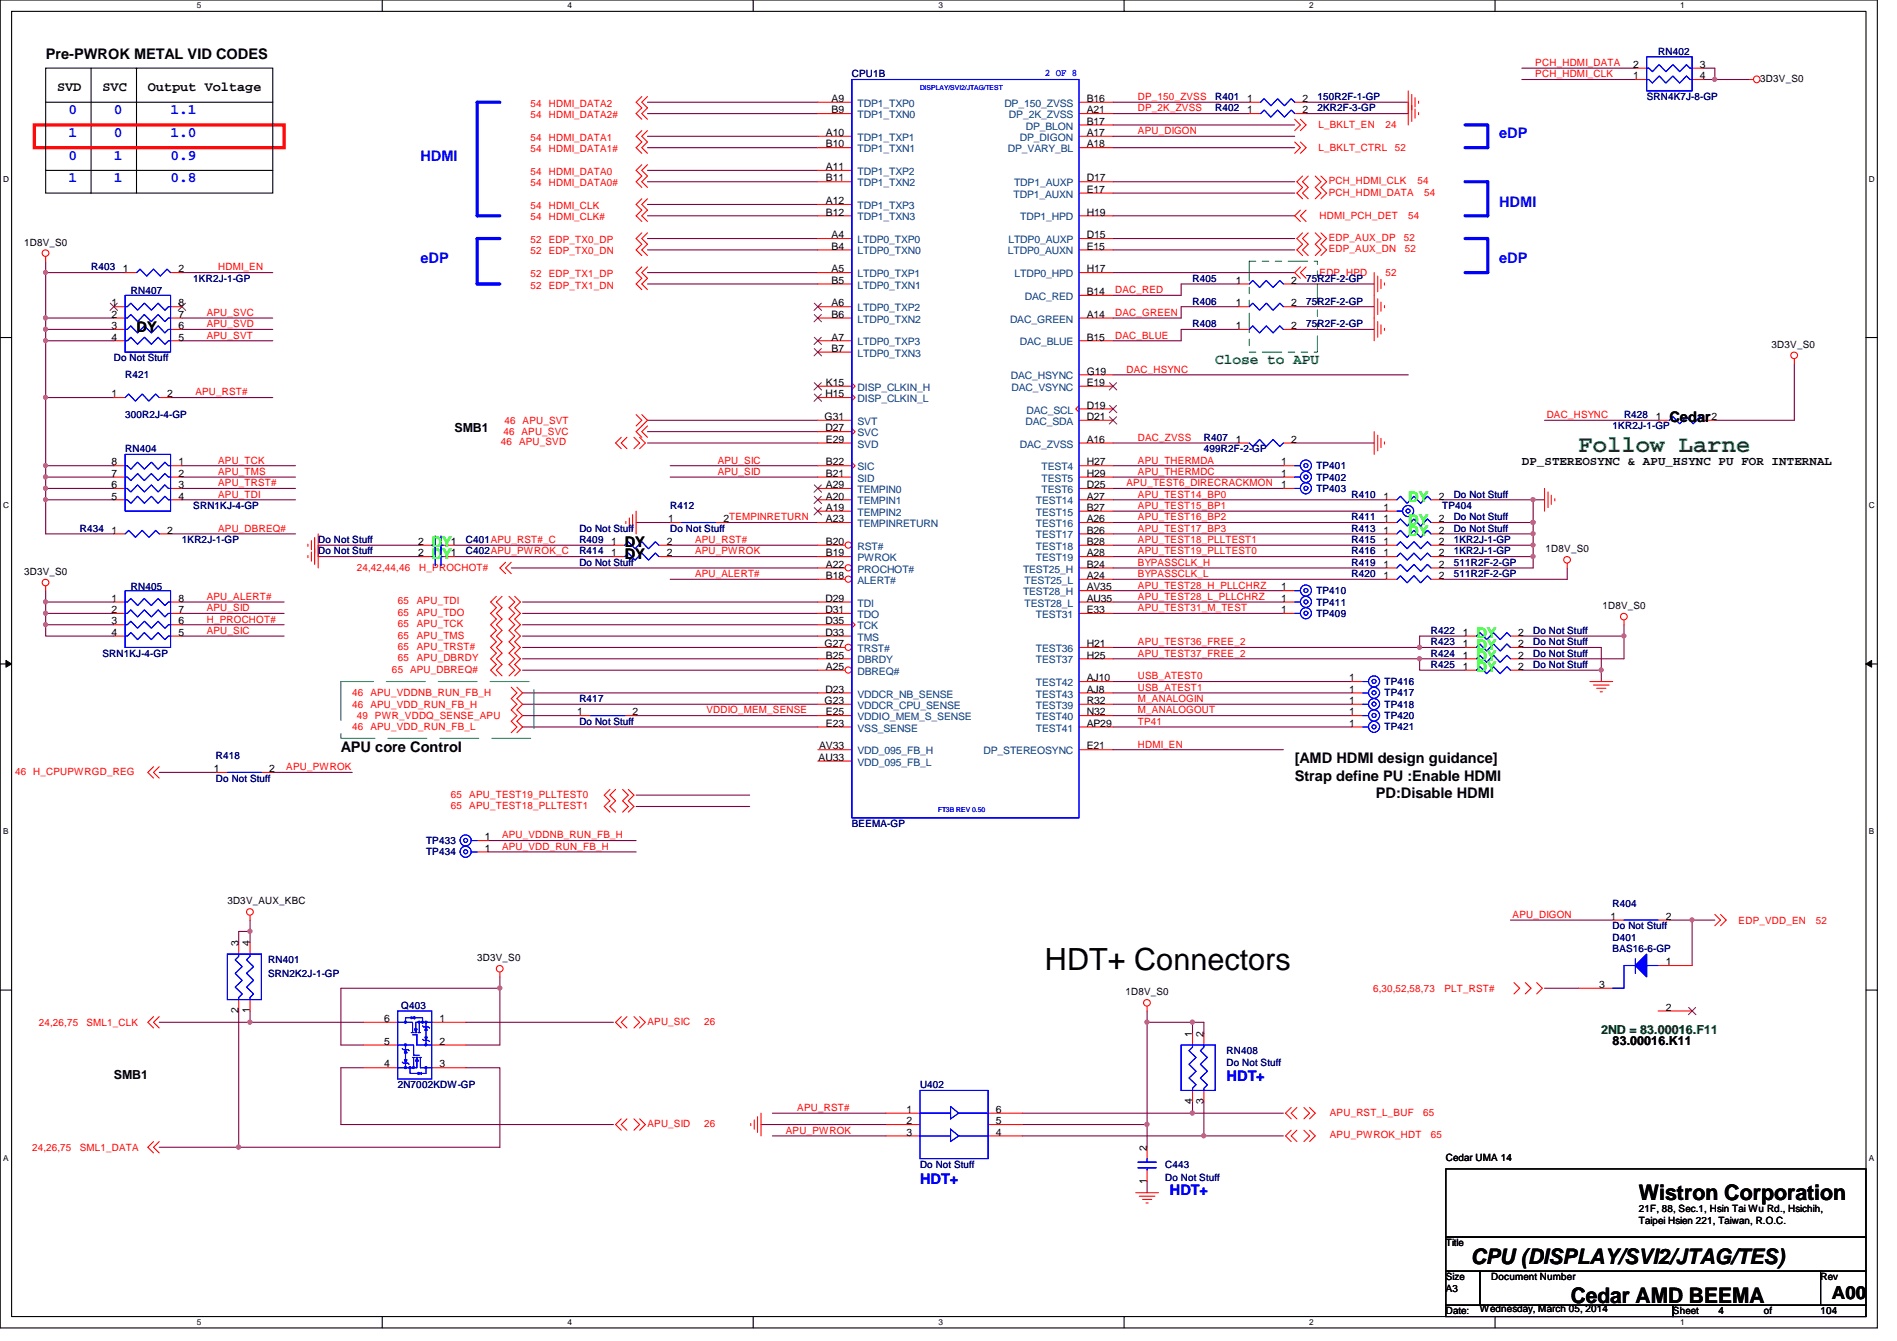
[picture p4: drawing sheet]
<svg xmlns="http://www.w3.org/2000/svg" width="297mm" height="210mm" viewBox="0 0 297 210" stroke-linecap="round" stroke-linejoin="round" font-family="sans-serif">
<defs><g id="words">
<text font-size="4.8" x="163.6" y="151.8">HDT+ Connectors</text>
<text font-size="3.7" fill="#008000" x="247.2" y="70.7">Follow Larne</text>
<g font-size="3.3">
<text x="256.6" y="187.9">Wistron Corporation</text>
<text x="230.3" y="197.9">CPU (DISPLAY/SVI2/JTAG/TES)</text>
<text x="246" y="203.9">Cedar AMD BEEMA</text>
</g>
<text font-size="2.8" x="286.8" y="203.4">A00</text>
<g font-size="2.3">
<text x="7.2" y="9.2">Pre-PWROK METAL VID CODES</text>
<text x="21.4" y="51.9">DY</text>
<text x="261.4" y="66.1">Cedar</text>
<text x="97.8" y="85.7">DY</text>
<text x="97.8" y="87.5">DY</text>
<text x="53.4" y="117.7">APU core Control</text>
<text x="202.7" y="119.5">[AMD HDMI design guidance]</text>
<text x="202.7" y="122.2">Strap define PU :Enable HDMI</text>
<text x="215.4" y="125">PD:Disable HDMI</text>
</g>
<g font-size="2.3" fill="#00f">
<text x="10.7" y="17.9">0</text>
<text x="17.8" y="17.9">0</text>
<text x="26.7" y="17.9">1.1</text>
<text x="10.7" y="21.4">1</text>
<text x="17.8" y="21.4">0</text>
<text x="26.7" y="21.4">1.0</text>
<text x="234.7" y="21.7">eDP</text>
<text x="10.7" y="28.5">1</text>
<text x="10.7" y="25">0</text>
<text x="17.8" y="25">1</text>
<text x="17.8" y="28.5">1</text>
<text x="26.7" y="25">0.9</text>
<text x="26.7" y="28.5">0.8</text>
<text x="65.8" y="25.2">HDMI</text>
<text x="234.7" y="32.3">HDMI</text>
<text x="65.8" y="41.2">eDP</text>
<text x="234.7" y="41.2">eDP</text>
<text x="192.1" y="169.2">HDT+</text>
<text x="144.1" y="185.3">HDT+</text>
<text x="183.2" y="187">HDT+</text>
</g>
<text font-size="2.3" fill="#008000" x="190.3" y="57">Close to APU</text>
<g font-size="2.3" fill="#0f0">
<text x="220.5" y="83.9">DY</text>
<text x="220.5" y="82.1">DY</text>
<text x="220.5" y="78.6">DY</text>
<text x="67.6" y="87.5">DY</text>
<text x="67.6" y="85.7">DY</text>
<text x="231.2" y="99.9">DY</text>
<text x="231.2" y="101.7">DY</text>
<text x="231.2" y="103.5">DY</text>
<text x="231.2" y="105.2">DY</text>
</g>
<g font-size="2.1">
<text x="8.9" y="14.2">SVD</text>
<text x="16" y="14.2">SVC</text>
<text x="23.2" y="14.2">Output Voltage</text>
</g>
<g font-size="1.9">
<text x="71.2" y="67.6">SMB1</text>
<text x="238.3" y="72.7">DP_STEREOSYNC &amp; APU_HSYNC PU FOR INTERNAL</text>
<text x="252.5" y="163.6">83.00016.K11</text>
<text x="17.8" y="169">SMB1</text>
</g>
<text font-size="1.9" fill="#008000" x="250.7" y="161.8">2ND = 83.00016.F11</text>
<text font-size="1.6" fill="#00f" x="163.6" y="11.9">2 OF 8</text>
<g font-size="1.6" fill="#f00">
<text x="240.4" y="10.3">PCH_HDMI_DATA</text>
<text x="83.1" y="16.7">54</text>
<text x="85.9" y="16.7">HDMI_DATA2</text>
<text x="178.2" y="15.7">DP_150_ZVSS</text>
<text x="178.2" y="17.4">DP_2K_ZVSS</text>
<text x="240.4" y="12.1">PCH_HDMI_CLK</text>
<text x="83.1" y="22.1">54</text>
<text x="83.1" y="23.8">54</text>
<text x="83.1" y="18.5">54</text>
<text x="85.9" y="22.1">HDMI_DATA1</text>
<text x="85.9" y="23.8">HDMI_DATA1#</text>
<text x="85.9" y="18.5">HDMI_DATA2#</text>
<text x="178.2" y="21">APU_DIGON</text>
<text x="206.5" y="20.1">L_BKLT_EN</text>
<text x="206.5" y="23.7">L_BKLT_CTRL</text>
<text x="217" y="20.1">24</text>
<text x="218.4" y="23.7">52</text>
<text x="83.1" y="27.4">54</text>
<text x="83.1" y="29.2">54</text>
<text x="85.9" y="27.4">HDMI_DATA0</text>
<text x="85.9" y="29.2">HDMI_DATA0#</text>
<text x="208.1" y="28.8">PCH_HDMI_CLK</text>
<text x="222" y="28.8">54</text>
<text x="83.1" y="32.7">54</text>
<text x="83.1" y="34.5">54</text>
<text x="85.9" y="32.7">HDMI_CLK</text>
<text x="85.9" y="34.5">HDMI_CLK#</text>
<text x="206.6" y="34.3">HDMI_PCH_DET</text>
<text x="208.1" y="30.6">PCH_HDMI_DATA</text>
<text x="220.5" y="34.3">54</text>
<text x="223" y="30.6">54</text>
<text x="83.1" y="38.1">52</text>
<text x="83.1" y="39.8">52</text>
<text x="85.9" y="38.1">EDP_TX0_DP</text>
<text x="85.9" y="39.8">EDP_TX0_DN</text>
<text x="208.1" y="39.5">EDP_AUX_DN</text>
<text x="208.1" y="37.7">EDP_AUX_DP</text>
<text x="219.8" y="37.7">52</text>
<text x="220" y="39.5">52</text>
<text x="34.2" y="42.3">HDMI_EN</text>
<text x="83.1" y="43.4">52</text>
<text x="83.1" y="45.2">52</text>
<text x="85.9" y="43.4">EDP_TX1_DP</text>
<text x="85.9" y="45.2">EDP_TX1_DN</text>
<text x="174.6" y="45.9">DAC_RED</text>
<text x="206.6" y="43.2">EDP_HPD</text>
<text x="217" y="43.2">52</text>
<text x="32.4" y="51.2">APU_SVD</text>
<text x="32.4" y="49.4">APU_SVC</text>
<text x="32.4" y="53">APU_SVT</text>
<text x="174.6" y="49.4">DAC_GREEN</text>
<text x="174.6" y="53">DAC_BLUE</text>
<text x="176.4" y="58.3">DAC_HSYNC</text>
<text x="30.6" y="61.9">APU_RST#</text>
<text x="242.2" y="65.4">DAC_HSYNC</text>
<text x="78.4" y="69.7">46 APU_SVD</text>
<text x="78.8" y="68.1">46 APU_SVC</text>
<text x="79" y="66.3">46 APU_SVT</text>
<text x="178.2" y="69">DAC_ZVSS</text>
<text x="34.2" y="72.6">APU_TCK</text>
<text x="34.2" y="77.9">APU_TDI</text>
<text x="34.2" y="74.3">APU_TMS</text>
<text x="34.2" y="76.1">APU_TRST#</text>
<text x="112.4" y="72.6">APU_SIC</text>
<text x="112.4" y="74.3">APU_SID</text>
<text x="176.4" y="76.1">APU_TEST6_DIRECRACKMON</text>
<text x="178.2" y="72.6">APU_THERMDA</text>
<text x="178.2" y="74.3">APU_THERMDC</text>
<text x="178.2" y="77.9">APU_TEST14_BP0</text>
<text x="34.2" y="83.2">APU_DBREQ#</text>
<text x="178.2" y="79.7">APU_TEST15_BP1</text>
<text x="178.2" y="81.4">APU_TEST16_BP2</text>
<text x="178.2" y="83.2">APU_TEST17_BP3</text>
<text x="55.9" y="89.5">24,42,44,46</text>
<text x="65.7" y="89.5">H_PROCHOT#</text>
<text x="108.8" y="85">APU_RST#</text>
<text x="108.8" y="86.8">APU_PWROK</text>
<text x="178.2" y="85">APU_TEST18_PLLTEST1</text>
<text x="178.2" y="86.8">APU_TEST19_PLLTEST0</text>
<text x="178.2" y="88.6">BYPASSCLK_H</text>
<text x="32.4" y="93.9">APU_ALERT#</text>
<text x="32.4" y="95.7">APU_SID</text>
<text x="62.3" y="94.6">65</text>
<text x="65.3" y="94.6">APU_TDI</text>
<text x="108.8" y="90.3">APU_ALERT#</text>
<text x="178.2" y="90.3">BYPASSCLK_L</text>
<text x="178.2" y="92.1">APU_TEST28_H_PLLCHRZ</text>
<text x="178.2" y="93.9">APU_TEST28_L_PLLCHRZ</text>
<text x="178.2" y="95.7">APU_TEST31_M_TEST</text>
<text x="32.4" y="97.5">H_PROCHOT#</text>
<text x="32.4" y="99.2">APU_SIC</text>
<text x="62.3" y="101.7">65</text>
<text x="62.3" y="98.2">65</text>
<text x="62.3" y="99.9">65</text>
<text x="62.3" y="96.4">65</text>
<text x="65.3" y="101.7">APU_TRST#</text>
<text x="65.3" y="98.2">APU_TCK</text>
<text x="65.3" y="99.9">APU_TMS</text>
<text x="65.3" y="96.4">APU_TDO</text>
<text x="178.2" y="101">APU_TEST36_FREE_2</text>
<text x="61.4" y="105.3">65 APU_DBREQ#</text>
<text x="62.3" y="103.5">65</text>
<text x="65.3" y="103.5">APU_DBRDY</text>
<text x="178.2" y="106.3">USB_ATEST0</text>
<text x="178.2" y="102.8">APU_TEST37_FREE_2</text>
<text x="55.2" y="109">46 APU_VDDNB_RUN_FB_H</text>
<text x="55.2" y="110.8">46 APU_VDD_RUN_FB_H</text>
<text x="55.9" y="112.6">49 PWR_VDDQ_SENSE_APU</text>
<text x="110.6" y="111.7">VDDIO_MEM_SENSE</text>
<text x="178.2" y="108.1">USB_ATEST1</text>
<text x="178.2" y="109.9">M_ANALOGIN</text>
<text x="178.2" y="111.7">M_ANALOGOUT</text>
<text x="178.2" y="113.5">TP41</text>
<text x="55.2" y="114.3">46 APU_VDD_RUN_FB_L</text>
<text x="178.2" y="117">HDMI_EN</text>
<text x="2.4" y="121.3">46 H_CPUPWRGD_REG</text>
<text x="44.8" y="120.6">APU_PWROK</text>
<text x="70.6" y="124.8">65</text>
<text x="73.5" y="124.8">APU_TEST19_PLLTEST0</text>
<text x="70.6" y="126.6">65</text>
<text x="73.5" y="126.6">APU_TEST18_PLLTEST1</text>
<text x="78.6" y="131.2">APU_VDDNB_RUN_FB_H</text>
<text x="78.6" y="133">APU_VDD_RUN_FB_H</text>
<text x="236.9" y="143.7">APU_DIGON</text>
<text x="272.2" y="144.6">EDP_VDD_EN</text>
<text x="284.3" y="144.6">52</text>
<text x="215" y="155.2">6,30,52,58,73</text>
<text x="226.2" y="155.2">PLT_RST#</text>
<text x="6.1" y="160.6">24,26,75</text>
<text x="13.5" y="160.6">SML1_CLK</text>
<text x="101.4" y="160.4">APU_SIC</text>
<text x="110.3" y="160.4">26</text>
<text x="124.8" y="173.9">APU_RST#</text>
<text x="101.4" y="176.4">APU_SID</text>
<text x="110.3" y="176.4">26</text>
<text x="123.1" y="177.5">APU_PWROK</text>
<text x="208.2" y="178.2">APU_PWROK_HDT</text>
<text x="208.2" y="174.6">APU_RST_L_BUF</text>
<text x="222.8" y="174.6">65</text>
<text x="224.1" y="178.2">65</text>
<text x="5" y="180.1">24,26,75</text>
<text x="12.5" y="180.1">SML1_DATA</text>
</g>
<g font-size="1.6">
<text x="255.7" y="10.6">2</text>
<text x="266.2" y="10.6">3</text>
<text x="130.2" y="17.7">B9</text>
<text x="130.2" y="16">A9</text>
<text x="170.2" y="17.7">A21</text>
<text x="170.2" y="16">B16</text>
<text x="195.3" y="17.7">1</text>
<text x="195.3" y="16">1</text>
<text x="204" y="17.7">2</text>
<text x="204" y="16">2</text>
<text x="255.7" y="12.4">1</text>
<text x="266.2" y="12.4">4</text>
<text x="275.6" y="12.8">3D3V_S0</text>
<text x="129.3" y="23.1">B10</text>
<text x="129.3" y="21.3">A10</text>
<text x="170.2" y="21.3">A17</text>
<text x="170.2" y="23.1">A18</text>
<text x="170.2" y="19.5">B17</text>
<text x="129.3" y="28.4">B11</text>
<text x="129.3" y="26.6">A11</text>
<text x="170.2" y="28.4">D17</text>
<text x="129.3" y="33.7">B12</text>
<text x="129.3" y="32">A12</text>
<text x="170.2" y="30.2">E17</text>
<text x="170.2" y="33.7">H19</text>
<text x="3.8" y="38.4">1D8V_S0</text>
<text x="130.2" y="39.1">B4</text>
<text x="130.2" y="37.3">A4</text>
<text x="170.2" y="37.3">D15</text>
<text x="170.2" y="39.1">E15</text>
<text x="17.5" y="48">1</text>
<text x="19.3" y="42.6">1</text>
<text x="27.9" y="42.6">2</text>
<text x="27.9" y="48">8</text>
<text x="130.2" y="48">A6</text>
<text x="130.2" y="44.4">B5</text>
<text x="130.2" y="42.6">A5</text>
<text x="170.2" y="42.6">H17</text>
<text x="170.2" y="46.2">B14</text>
<text x="193.5" y="48">1</text>
<text x="193.5" y="44.4">1</text>
<text x="202.2" y="48">2</text>
<text x="202.2" y="44.4">2</text>
<text x="17.5" y="49.7">2</text>
<text x="17.5" y="51.5">3</text>
<text x="17.5" y="53.3">4</text>
<text x="27.9" y="53.3">5</text>
<text x="27.9" y="51.5">6</text>
<text x="27.9" y="49.7">7</text>
<text x="130.2" y="53.3">A7</text>
<text x="130.2" y="49.7">B6</text>
<text x="170.2" y="53.3">B15</text>
<text x="170.2" y="49.7">A14</text>
<text x="193.5" y="51.5">1</text>
<text x="202.2" y="51.5">2</text>
<text x="130.2" y="55.1">B7</text>
<text x="170.2" y="58.6">G19</text>
<text x="277.4" y="54.4">3D3V_S0</text>
<text x="17.5" y="62.2">1</text>
<text x="26.2" y="62.2">2</text>
<text x="129.1" y="65.7">G31</text>
<text x="129.2" y="62.2">H15</text>
<text x="129.3" y="60.4">K15</text>
<text x="170.2" y="64">D19</text>
<text x="170.2" y="65.7">D21</text>
<text x="170.2" y="60.4">E19</text>
<text x="259.3" y="65.7">1</text>
<text x="268" y="65.7">2</text>
<text x="129.2" y="67.5">D27</text>
<text x="129.3" y="69.3">E29</text>
<text x="170.2" y="69.3">A16</text>
<text x="193.5" y="69.3">1</text>
<text x="202.2" y="69.3">2</text>
<text x="17.5" y="76.4">6</text>
<text x="17.5" y="74.6">7</text>
<text x="17.5" y="72.9">8</text>
<text x="27.9" y="72.9">1</text>
<text x="27.9" y="74.6">2</text>
<text x="27.9" y="76.4">3</text>
<text x="129.3" y="76.4">A29</text>
<text x="129.3" y="74.6">B21</text>
<text x="129.3" y="72.9">B22</text>
<text x="170.2" y="76.4">D25</text>
<text x="170.2" y="74.6">H29</text>
<text x="170.2" y="72.9">H27</text>
<text x="200.6" y="76.4">1</text>
<text x="200.6" y="72.9">1</text>
<text x="200.6" y="74.6">1</text>
<text x="17.5" y="83.5">1</text>
<text x="17.5" y="78.2">5</text>
<text x="26.2" y="83.5">2</text>
<text x="27.9" y="78.2">4</text>
<text x="104.6" y="81.7">1</text>
<text x="113.3" y="81.7">2TEMPINRETURN</text>
<text x="129.3" y="81.7">A23</text>
<text x="129.3" y="80">A19</text>
<text x="129.3" y="78.2">A20</text>
<text x="170.2" y="83.5">B26</text>
<text x="170.2" y="81.7">A26</text>
<text x="170.2" y="80">B27</text>
<text x="170.2" y="78.2">A27</text>
<text x="216.6" y="83.5">1</text>
<text x="216.6" y="80">1</text>
<text x="216.6" y="81.7">1</text>
<text x="216.6" y="78.2">1</text>
<text x="225.3" y="83.5">2</text>
<text x="225.3" y="81.7">2</text>
<text x="225.3" y="78.2">2</text>
<text x="65.5" y="87.1">2</text>
<text x="65.5" y="85.3">2</text>
<text x="70.6" y="87.1">1</text>
<text x="70.6" y="85.3">1</text>
<text x="95.7" y="85.3">1</text>
<text x="95.7" y="87.1">1</text>
<text x="104.4" y="85.3">2</text>
<text x="104.4" y="87.1">2</text>
<text x="129.3" y="88.9">A22</text>
<text x="129.3" y="87.1">B19</text>
<text x="129.3" y="85.3">B20</text>
<text x="170.2" y="87.1">A28</text>
<text x="170.2" y="85.3">B28</text>
<text x="170.2" y="88.9">B24</text>
<text x="216.6" y="87.1">1</text>
<text x="216.6" y="88.9">1</text>
<text x="216.6" y="85.3">1</text>
<text x="225.3" y="87.1">2</text>
<text x="225.3" y="88.9">2</text>
<text x="225.3" y="85.3">2</text>
<text x="242" y="86.4">1D8V_S0</text>
<text x="3.8" y="90">3D3V_S0</text>
<text x="17.5" y="94.2">1</text>
<text x="17.5" y="96">2</text>
<text x="27.9" y="96">7</text>
<text x="27.9" y="94.2">8</text>
<text x="129.2" y="96">D31</text>
<text x="129.2" y="94.2">D29</text>
<text x="129.3" y="90.6">B18</text>
<text x="170.2" y="96">E33</text>
<text x="170.2" y="94.2">AU35</text>
<text x="170.2" y="90.6">A24</text>
<text x="170.2" y="92.4">AV35</text>
<text x="200.6" y="96">1</text>
<text x="200.6" y="94.2">1</text>
<text x="200.6" y="92.4">1</text>
<text x="216.6" y="90.6">1</text>
<text x="225.3" y="90.6">2</text>
<text x="250.9" y="95.3">1D8V_S0</text>
<text x="17.5" y="97.7">3</text>
<text x="17.5" y="99.5">4</text>
<text x="27.9" y="99.5">5</text>
<text x="27.9" y="97.7">6</text>
<text x="129.1" y="101.3">G27</text>
<text x="129.2" y="99.5">D33</text>
<text x="129.2" y="97.7">D35</text>
<text x="170.2" y="101.3">H21</text>
<text x="229.1" y="99.5">1</text>
<text x="229.1" y="101.3">1</text>
<text x="237.7" y="99.5">2</text>
<text x="237.7" y="101.3">2</text>
<text x="129.3" y="104.9">A25</text>
<text x="129.3" y="103.1">B25</text>
<text x="170.2" y="106.6">AJ10</text>
<text x="170.2" y="103.1">H25</text>
<text x="211.3" y="106.6">1</text>
<text x="229.1" y="103.1">1</text>
<text x="229.1" y="104.9">1</text>
<text x="237.7" y="103.1">2</text>
<text x="237.7" y="104.9">2</text>
<text x="90.4" y="112">1</text>
<text x="99.1" y="112">2</text>
<text x="129.1" y="110.2">G23</text>
<text x="129.2" y="108.4">D23</text>
<text x="129.3" y="113.7">E23</text>
<text x="129.3" y="112">E25</text>
<text x="170.2" y="113.7">AP29</text>
<text x="170.2" y="112">N32</text>
<text x="170.2" y="110.2">R32</text>
<text x="170.2" y="108.4">AJ8</text>
<text x="211.3" y="110.2">1</text>
<text x="211.3" y="113.7">1</text>
<text x="211.3" y="108.4">1</text>
<text x="211.3" y="112">1</text>
<text x="128.2" y="119.1">AU33</text>
<text x="128.3" y="117.3">AV33</text>
<text x="170.2" y="117.3">E21</text>
<text x="33.5" y="120.9">1</text>
<text x="42.2" y="120.9">2</text>
<text x="75.9" y="131.5">1</text>
<text x="75.9" y="133.3">1</text>
<text x="35.6" y="141.6">3D3V_AUX_KBC</text>
<text x="252.2" y="144">1</text>
<text x="260.9" y="144">2</text>
<text x="37.3" y="148.1" transform="rotate(-90 37.3 148.1)">3</text>
<text x="39.1" y="148.1" transform="rotate(-90 39.1 148.1)">4</text>
<text x="74.7" y="150.5">3D3V_S0</text>
<text x="176.2" y="155.8">1D8V_S0</text>
<text x="250.4" y="154.6">3</text>
<text x="260.9" y="151.1">1</text>
<text x="37.3" y="158.6" transform="rotate(-90 37.3 158.6)">2</text>
<text x="39.1" y="158.6" transform="rotate(-90 39.1 158.6)">1</text>
<text x="60.2" y="160">6</text>
<text x="68.8" y="160">1</text>
<text x="260.9" y="158.2">2</text>
<text x="60.2" y="167.1">4</text>
<text x="60.2" y="163.5">5</text>
<text x="68.8" y="163.5">2</text>
<text x="68.8" y="167.1">3</text>
<text x="186.7" y="162.3" transform="rotate(-90 186.7 162.3)">1</text>
<text x="188.5" y="162.3" transform="rotate(-90 188.5 162.3)">2</text>
<text x="186.7" y="172.8" transform="rotate(-90 186.7 172.8)">4</text>
<text x="188.5" y="172.8" transform="rotate(-90 188.5 172.8)">3</text>
<text x="141.9" y="174.2">1</text>
<text x="141.9" y="176">2</text>
<text x="141.9" y="177.8">3</text>
<text x="156" y="177.8">4</text>
<text x="156" y="176">5</text>
<text x="156" y="174.2">6</text>
<text x="179.6" y="185.3" transform="rotate(-90 179.6 185.3)">1</text>
<text x="179.6" y="180.1" transform="rotate(-90 179.6 180.1)">2</text>
<text x="226.4" y="181.7">Cedar UMA 14</text>
<text x="256.6" y="189.7">21F, 88, Sec.1, Hsin Tai Wu Rd., Hsichih,</text>
<text x="256.6" y="191.6">Taipei Hsien 221, Taiwan, R.O.C.</text>
<text x="226.4" y="195.1">Title</text>
<text x="226.4" y="200.4">Size</text>
<text x="226.4" y="202.2">A3</text>
<text x="233.5" y="200.4">Document Number</text>
<text x="285.1" y="200.4">Rev</text>
<text x="226.4" y="205.7">Date:</text>
<text x="231.7" y="205.4">Wednesday, March 05, 2014</text>
<text x="262" y="205.7">Sheet</text>
<text x="269.1" y="205.7">4</text>
<text x="276.2" y="205.7">of</text>
<text x="285.1" y="205.7">104</text>
</g>
<g font-size="1.6" fill="#000080">
<text x="259.6" y="8.6">RN402</text>
<text x="133.4" y="12.1">CPU1B</text>
<text x="190.3" y="17.4">R402</text>
<text x="190.3" y="15.7">R401</text>
<text x="206.3" y="17.4">2KR2F-3-GP</text>
<text x="206.3" y="15.7">150R2F-1-GP</text>
<text x="257.8" y="15.7">SRN4K7J-8-GP</text>
<text x="14.3" y="42.3">R403</text>
<text x="20.5" y="46.1">RN407</text>
<text x="30.3" y="44.1">1KR2J-1-GP</text>
<text x="186.7" y="47.7">R406</text>
<text x="186.7" y="44.1">R405</text>
<text x="204.5" y="47.7">75R2F-2-GP</text>
<text x="204.5" y="44.1">75R2F-2-GP</text>
<text x="186.7" y="51.2">R408</text>
<text x="204.5" y="51.2">75R2F-2-GP</text>
<text x="17.8" y="56.6">Do Not Stuff</text>
<text x="19.6" y="59.2">R421</text>
<text x="19.6" y="65.4">300R2J-4-GP</text>
<text x="254.3" y="65.4">R428</text>
<text x="19.6" y="70.8">RN404</text>
<text x="188.5" y="69">R407</text>
<text x="188.5" y="70.8">499R2F-2-GP</text>
<text x="252.5" y="67.2">1KR2J-1-GP</text>
<text x="206.1" y="77">TP403</text>
<text x="206.1" y="73.4">TP401</text>
<text x="206.1" y="75.2">TP402</text>
<text x="211.6" y="77.9">R410</text>
<text x="227.6" y="77.9">Do Not Stuff</text>
<text x="12.5" y="83.2">R434</text>
<text x="30.3" y="79.7">SRN1KJ-4-GP</text>
<text x="90.7" y="83.2">Do Not Stuff</text>
<text x="104.9" y="79.7">R412</text>
<text x="104.9" y="83.2">Do Not Stuff</text>
<text x="211.6" y="83.2">R413</text>
<text x="211.6" y="81.4">R411</text>
<text x="225.8" y="79.7">TP404</text>
<text x="227.6" y="83.2">Do Not Stuff</text>
<text x="227.6" y="81.4">Do Not Stuff</text>
<text x="28.5" y="85">1KR2J-1-GP</text>
<text x="49.8" y="86.8">Do Not Stuff</text>
<text x="49.8" y="85">Do Not Stuff</text>
<text x="72.9" y="86.8">C402APU_PWROK_C</text>
<text x="72.9" y="85">C401APU_RST#_C</text>
<text x="90.7" y="85">R409</text>
<text x="90.7" y="86.8">R414</text>
<text x="90.7" y="88.6">Do Not Stuff</text>
<text x="211.6" y="86.8">R416</text>
<text x="211.6" y="88.6">R419</text>
<text x="211.6" y="85">R415</text>
<text x="227.6" y="86.8">1KR2J-1-GP</text>
<text x="227.6" y="88.6">511R2F-2-GP</text>
<text x="227.6" y="85">1KR2J-1-GP</text>
<text x="20.5" y="92.3">RN405</text>
<text x="206.1" y="94.8">TP411</text>
<text x="206.1" y="93">TP410</text>
<text x="211.6" y="90.3">R420</text>
<text x="227.6" y="90.3">511R2F-2-GP</text>
<text x="206.1" y="96.6">TP409</text>
<text x="224.1" y="99.2">R422</text>
<text x="224.1" y="101">R423</text>
<text x="240.1" y="99.2">Do Not Stuff</text>
<text x="240.1" y="101">Do Not Stuff</text>
<text x="16" y="102.8">SRN1KJ-4-GP</text>
<text x="216.8" y="107.2">TP416</text>
<text x="224.1" y="102.8">R424</text>
<text x="224.1" y="104.6">R425</text>
<text x="240.1" y="102.8">Do Not Stuff</text>
<text x="240.1" y="104.6">Do Not Stuff</text>
<text x="90.7" y="109.9">R417</text>
<text x="90.7" y="113.5">Do Not Stuff</text>
<text x="216.8" y="110.8">TP418</text>
<text x="216.8" y="109">TP417</text>
<text x="216.8" y="112.6">TP420</text>
<text x="33.8" y="118.8">R418</text>
<text x="216.8" y="114.3">TP421</text>
<text x="33.8" y="122.3">Do Not Stuff</text>
<text x="133.4" y="129.5">BEEMA-GP</text>
<text x="66.7" y="132.1">TP433</text>
<text x="66.7" y="133.9">TP434</text>
<text x="252.5" y="141.9">R404</text>
<text x="252.5" y="147.2">D401</text>
<text x="252.5" y="149">BAS16-6-GP</text>
<text x="252.5" y="145.5">Do Not Stuff</text>
<text x="42" y="150.8">RN401</text>
<text x="42" y="152.9">SRN2K2J-1-GP</text>
<text x="62.8" y="157.9">Q403</text>
<text x="192.1" y="165">RN408</text>
<text x="192.1" y="166.8">Do Not Stuff</text>
<text x="62.3" y="170.3">2N7002KDW-GP</text>
<text x="144.1" y="170.3">U402</text>
<text x="144.1" y="182.8">Do Not Stuff</text>
<text x="182.5" y="182.8">C443</text>
<text x="182.5" y="184.9">Do Not Stuff</text>
</g>
<g font-size="1.6" fill="#004080">
<text x="134.3" y="16.7">TDP1_TXP0</text>
<text x="157.3" y="16.7">DP_150_ZVSS</text>
<text x="134.3" y="23.8">TDP1_TXN1</text>
<text x="134.3" y="22.1">TDP1_TXP1</text>
<text x="134.3" y="18.5">TDP1_TXN0</text>
<text x="157.8" y="23.8">DP_VARY_BL</text>
<text x="158" y="18.5">DP_2K_ZVSS</text>
<text x="159.7" y="22.1">DP_DIGON</text>
<text x="160.6" y="20.3">DP_BLON</text>
<text x="134.3" y="29.2">TDP1_TXN2</text>
<text x="134.3" y="27.4">TDP1_TXP2</text>
<text x="158.8" y="29.2">TDP1_AUXP</text>
<text x="134.3" y="34.5">TDP1_TXN3</text>
<text x="134.3" y="32.7">TDP1_TXP3</text>
<text x="158.7" y="30.9">TDP1_AUXN</text>
<text x="159.8" y="34.5">TDP1_HPD</text>
<text x="134.3" y="39.8">LTDP0_TXN0</text>
<text x="134.3" y="38.1">LTDP0_TXP0</text>
<text x="157.8" y="39.8">LTDP0_AUXN</text>
<text x="157.9" y="38.1">LTDP0_AUXP</text>
<text x="134.3" y="45.2">LTDP0_TXN1</text>
<text x="134.3" y="43.4">LTDP0_TXP1</text>
<text x="158.9" y="43.4">LTDP0_HPD</text>
<text x="160.5" y="46.9">DAC_RED</text>
<text x="134.3" y="50.5">LTDP0_TXN2</text>
<text x="134.3" y="48.7">LTDP0_TXP2</text>
<text x="158.2" y="50.5">DAC_GREEN</text>
<text x="134.3" y="55.8">LTDP0_TXN3</text>
<text x="134.3" y="54.1">LTDP0_TXP3</text>
<text x="158.3" y="59.4">DAC_HSYNC</text>
<text x="159.7" y="54.1">DAC_BLUE</text>
<text x="134.3" y="62.9">DISP_CLKIN_L</text>
<text x="134.3" y="61.2">DISP_CLKIN_H</text>
<text x="158.4" y="61.2">DAC_VSYNC</text>
<text x="160.7" y="64.7">DAC_SCL</text>
<text x="134.3" y="70.1">SVD</text>
<text x="134.3" y="68.3">SVC</text>
<text x="134.3" y="66.5">SVT</text>
<text x="159.7" y="70.1">DAC_ZVSS</text>
<text x="160.6" y="66.5">DAC_SDA</text>
<text x="134.3" y="77.2">TEMPIN0</text>
<text x="134.3" y="75.4">SID</text>
<text x="134.3" y="73.6">SIC</text>
<text x="163.1" y="77.2">TEST6</text>
<text x="163.1" y="75.4">TEST5</text>
<text x="163.1" y="73.6">TEST4</text>
<text x="134.3" y="82.5">TEMPINRETURN</text>
<text x="134.3" y="80.7">TEMPIN2</text>
<text x="134.3" y="79">TEMPIN1</text>
<text x="162.2" y="82.5">TEST16</text>
<text x="162.2" y="80.7">TEST15</text>
<text x="162.2" y="79">TEST14</text>
<text x="134.3" y="89.6">PROCHOT#</text>
<text x="134.3" y="87.8">PWROK</text>
<text x="134.3" y="86.1">RST#</text>
<text x="160.2" y="89.6">TEST25_H</text>
<text x="162.2" y="87.8">TEST19</text>
<text x="162.2" y="86.1">TEST18</text>
<text x="162.2" y="84.3">TEST17</text>
<text x="134.3" y="95">TDI</text>
<text x="134.3" y="91.4">ALERT#</text>
<text x="160.2" y="93.2">TEST28_H</text>
<text x="160.4" y="95">TEST28_L</text>
<text x="160.4" y="91.4">TEST25_L</text>
<text x="134.3" y="100.3">TMS</text>
<text x="134.3" y="98.5">TCK</text>
<text x="134.3" y="96.7">TDO</text>
<text x="162.2" y="96.7">TEST31</text>
<text x="134.3" y="105.6">DBREQ#</text>
<text x="134.3" y="103.8">DBRDY</text>
<text x="134.3" y="102.1">TRST#</text>
<text x="162.2" y="107.4">TEST42</text>
<text x="162.2" y="103.8">TEST37</text>
<text x="162.2" y="102.1">TEST36</text>
<text x="134.3" y="112.7">VDDIO_MEM_S_SENSE</text>
<text x="134.3" y="111">VDDCR_CPU_SENSE</text>
<text x="134.3" y="109.2">VDDCR_NB_SENSE</text>
<text x="162.2" y="112.7">TEST40</text>
<text x="162.2" y="111">TEST39</text>
<text x="162.2" y="109.2">TEST43</text>
<text x="134.3" y="119.8">VDD_095_FB_L</text>
<text x="134.3" y="118.1">VDD_095_FB_H</text>
<text x="134.3" y="114.5">VSS_SENSE</text>
<text x="154" y="118.1">DP_STEREOSYNC</text>
<text x="162.2" y="114.5">TEST41</text>
</g>
<g font-size="1.3">
<text x="30.8" y="1.3">5</text>
<text x="88.9" y="1.3">4</text>
<text x="146.9" y="1.3">3</text>
<text x="205" y="1.3">2</text>
<text x="263.1" y="1.3">1</text>
<text x=".5" y="28.4">D</text>
<text x="292.6" y="28.4">D</text>
<text x=".5" y="79.5">C</text>
<text x="292.6" y="79.5">C</text>
<text x=".5" y="130.6">B</text>
<text x="292.6" y="130.6">B</text>
<text x=".5" y="181.7">A</text>
<text x="292.6" y="181.7">A</text>
<text x="30.8" y="207.4">5</text>
<text x="88.9" y="207.4">4</text>
<text x="146.9" y="207.4">3</text>
<text x="205" y="207.4">2</text>
<text x="263.1" y="207.4">1</text>
</g>
<g font-size="1.1" fill="#00f">
<text x="144.1" y="14.1">DISPLAY/SVI2/JTAG/TEST</text>
<text x="146.9" y="127">FT3B REV 0.50</text>
</g>
</g></defs>
<path d="M0 0h294v207.9h-294zM1.8 1.8h290.4v204.3h-290.4z" fill="none" stroke="#000" stroke-width=".17"/>
<g fill="#fff">
<path d="M30.8 .2h.7v1.4h-.7z"/>
<path d="M30.8 206.2h.7v1.4h-.7z"/>
</g>
<path d="M59.9 0v1.8M59.9 206.1v1.8" fill="none" stroke="#000" stroke-width=".17"/>
<g fill="#fff">
<path d="M88.9 .2h.6v1.4h-.6z"/>
<path d="M88.9 206.2h.6v1.4h-.6z"/>
</g>
<path d="M117.9 0v1.8M117.9 206.1v1.8" fill="none" stroke="#000" stroke-width=".17"/>
<g fill="#fff">
<path d="M146.9 .2h.7v1.4h-.7z"/>
<path d="M146.9 206.2h.7v1.4h-.7z"/>
</g>
<path d="M176 0v1.8M176 206.1v1.8" fill="none" stroke="#000" stroke-width=".17"/>
<g fill="#fff">
<path d="M205 .2h.7v1.4h-.7z"/>
<path d="M205 206.2h.7v1.4h-.7z"/>
</g>
<path d="M234.1 0v1.8M234.1 206.1v1.8" fill="none" stroke="#000" stroke-width=".17"/>
<g fill="#fff">
<path d="M263.1 .2h.7v1.4h-.7z"/>
<path d="M263.1 206.2h.7v1.4h-.7z"/>
<path d="M.5 27.3h.9v1.4h-.9z"/>
<path d="M292.6 27.3h.9v1.4h-.9z"/>
<path d="M.5 78.4h.9v1.4h-.9z"/>
<path d="M292.6 78.4h.9v1.4h-.9z"/>
</g>
<path d="M0 52.8h1.8M292.2 52.8h1.8" fill="none" stroke="#000" stroke-width=".17"/>
<g fill="#fff">
<path d="M.5 129.5h.8v1.4h-.8z"/>
<path d="M292.6 129.5h.9v1.4h-.9z"/>
</g>
<path d="M0 103.9h1.8M292.2 103.9h1.8" fill="none" stroke="#000" stroke-width=".17"/>
<path d="M.9 103.4l.9 .5-.9 .5zM292.2 103.9l.9-.5v1z" fill="#000"/>
<path d="M.9 103.4l.9 .5-.9 .5zM292.2 103.9l.9-.5v1z" fill="none" stroke="#000" stroke-width=".16"/>
<g fill="#fff">
<path d="M.5 180.5h.8v1.4h-.8z"/>
<path d="M292.6 180.5h.9v1.4h-.9z"/>
</g>
<path d="M0 155h1.8M292.2 155h1.8" fill="none" stroke="#000" stroke-width=".17"/>
<path d="M7.2 97.8v1.8h10.6" fill="none" stroke="#800040" stroke-width=".17"/>
<circle cx="7.1" cy="97.8" r=".32" fill="#f0f"/>
<circle cx="7.1" cy="97.8" r=".32" fill="none" stroke="#f0f" stroke-width=".17"/>
<path d="M7.2 94.2h10.6" fill="none" stroke="#800040" stroke-width=".17"/>
<circle cx="7.1" cy="94.2" r=".32" fill="#f0f"/>
<circle cx="7.1" cy="94.2" r=".32" fill="none" stroke="#f0f" stroke-width=".17"/>
<path d="M7.2 92.5v1.7M7.2 96h10.6M28.5 94.2h16" fill="none" stroke="#800040" stroke-width=".17"/>
<circle cx="7.1" cy="96" r=".32" fill="#f0f"/>
<circle cx="7.1" cy="96" r=".32" fill="none" stroke="#f0f" stroke-width=".17"/>
<path d="M7.2 62.2v10.7M7.2 94.2v1.8" fill="none" stroke="#800040" stroke-width=".17"/>
<circle cx="7.1" cy="62.2" r=".32" fill="#f0f"/>
<circle cx="7.1" cy="62.2" r=".32" fill="none" stroke="#f0f" stroke-width=".17"/>
<path d="M7.2 62.2h10.6M26.7 62.2h16M99.6 124.5h17.8M99.6 126.2h17.8M119.2 176h19.5M179.6 160v16h-19.5" fill="none" stroke="#800040" stroke-width=".17"/>
<circle cx="179.6" cy="176" r=".32" fill="#f0f"/>
<circle cx="179.6" cy="176" r=".32" fill="none" stroke="#f0f" stroke-width=".17"/>
<circle cx="179.6" cy="160" r=".32" fill="#f0f"/>
<circle cx="179.6" cy="160" r=".32" fill="none" stroke="#f0f" stroke-width=".17"/>
<path d="M120.9 174.2h17.8M120.9 177.8h17.8M186.7 160v1.8" fill="none" stroke="#800040" stroke-width=".17"/>
<circle cx="186.7" cy="160" r=".32" fill="#f0f"/>
<circle cx="186.7" cy="160" r=".32" fill="none" stroke="#f0f" stroke-width=".17"/>
<g fill="none" stroke="#800040" stroke-width=".17">
<path d="M101.4 16h26.7M101.4 17.8h26.7M101.4 39.1h26.7M101.4 37.3h26.7M101.4 21.3h26.7M101.4 32h26.7M101.4 23.1h26.7M101.4 33.8h26.7M101.4 28.4h26.7M101.4 26.7h26.7M7.2 42.7v7.1h10.6M101.4 42.7h26.7"/>
<path d="M101.4 44.4h26.7M101.4 65.8h26.7M101.4 69.3h26.7M101.4 67.6h26.7M179.6 158.2v1.8h7.1M179.6 176v3.6M188.5 160v1.8M179.6 184.9v1.8"/>
</g>
<circle cx="7.1" cy="49.8" r=".32" fill="#f0f"/>
<circle cx="7.1" cy="49.8" r=".32" fill="none" stroke="#f0f" stroke-width=".17"/>
<g fill="none" stroke="#800040" stroke-width=".17">
<path d="M174.3 19.6h28.4M174.3 16h21.3M174.3 17.8h21.3M204.5 16h16M204.5 17.8h16M174.3 21.3h28.4M174.3 23.1h28.4M174.3 30.2h28.4M174.3 28.4h28.4M174.3 33.8h28.4M174.3 42.7h28.4M104.9 72.9h23.2"/>
<path d="M104.9 74.7h23.2M174.3 78.2h42.7M174.3 72.9h26.7M174.3 74.7h26.7M174.3 76.5h26.7M225.8 78.2h14.3M7.2 96v1.8h10.6M28.5 97.8h16M81.8 96h46.3M81.8 99.6h46.3M81.8 94.2h46.3M104.9 90.7h23.2"/>
<path d="M174.3 80h42.7M174.3 81.8h42.7M174.3 83.6h42.7M225.8 81.8h14.3M225.8 83.6h14.3M81.8 101.3h46.3M81.8 103.1h46.3M81.8 104.9h46.3M81.8 110.2h46.3M81.8 113.8h46.3M81.8 108.5h46.3"/>
</g>
<circle cx="240" cy="83.5" r=".32" fill="#f0f"/>
<circle cx="240" cy="83.5" r=".32" fill="none" stroke="#f0f" stroke-width=".17"/>
<path d="M240.1 85.3v1.8" fill="none" stroke="#800040" stroke-width=".17"/>
<circle cx="240" cy="85.3" r=".32" fill="#f0f"/>
<circle cx="240" cy="85.3" r=".32" fill="none" stroke="#f0f" stroke-width=".17"/>
<path d="M174.3 85.3h42.7M174.3 87.1h42.7M174.3 88.9h42.7M225.8 85.3h14.3M225.8 87.1h14.3v1.8h-14.3" fill="none" stroke="#800040" stroke-width=".17"/>
<circle cx="240" cy="87.1" r=".32" fill="#f0f"/>
<circle cx="240" cy="87.1" r=".32" fill="none" stroke="#f0f" stroke-width=".17"/>
<path d="M174.3 90.7h42.7M174.3 92.5h26.7M174.3 94.2h26.7M174.3 96h26.7M245.4 88.9v1.8h-19.6M222.3 101.3h7.1" fill="none" stroke="#800040" stroke-width=".17"/>
<circle cx="222.3" cy="101.3" r=".32" fill="#f0f"/>
<circle cx="222.3" cy="101.3" r=".32" fill="none" stroke="#f0f" stroke-width=".17"/>
<path d="M229.4 99.6h-7.1v1.7M238.3 99.6h16M222.3 103.1h7.1M238.3 101.3h12.4" fill="none" stroke="#800040" stroke-width=".17"/>
<circle cx="222.3" cy="103.1" r=".32" fill="#f0f"/>
<circle cx="222.3" cy="103.1" r=".32" fill="none" stroke="#f0f" stroke-width=".17"/>
<path d="M240.1 83.6v1.7M254.3 99.6v3.5h-16M174.3 106.7h37.3M174.3 108.5h37.3M174.3 110.2h37.3M174.3 112h37.3M174.3 113.8h37.3M222.3 103.1v1.8h7.1M250.7 104.9v1.8" fill="none" stroke="#800040" stroke-width=".17"/>
<circle cx="254.3" cy="99.5" r=".32" fill="#f0f"/>
<circle cx="254.3" cy="99.5" r=".32" fill="none" stroke="#f0f" stroke-width=".17"/>
<path d="M240.1 78.2h1.7M80 88.9h48.1M174.3 103.1h48M174.3 101.3h48M174.3 117.3h26.7M238.3 104.9h12.4M24.9 120.9h8.9M42.7 120.9h12.5" fill="none" stroke="#800040" stroke-width=".17"/>
<circle cx="250.7" cy="104.9" r=".32" fill="#f0f"/>
<circle cx="250.7" cy="104.9" r=".32" fill="none" stroke="#f0f" stroke-width=".17"/>
<path d="M240.1 78.2v3.6M254.3 97.8v1.8M250.7 101.3v3.6" fill="none" stroke="#800040" stroke-width=".17"/>
<circle cx="240" cy="81.8" r=".32" fill="#f0f"/>
<circle cx="240" cy="81.8" r=".32" fill="none" stroke="#f0f" stroke-width=".17"/>
<circle cx="240" cy="78.2" r=".32" fill="#f0f"/>
<circle cx="240" cy="78.2" r=".32" fill="none" stroke="#f0f" stroke-width=".17"/>
<path d="M240.1 81.8v1.8" fill="none" stroke="#800040" stroke-width=".17"/>
<circle cx="240" cy="81.8" r=".32" fill="#f0f"/>
<circle cx="240" cy="81.8" r=".32" fill="none" stroke="#f0f" stroke-width=".17"/>
<path d="M174.3 69.3h19.5M202.7 69.3h12.5M81.8 97.8h46.3M39.2 158.2v1.8M24.9 160h14.3M39.2 160h17.7M53.4 176h42.7" fill="none" stroke="#800040" stroke-width=".17"/>
<circle cx="39.1" cy="160" r=".32" fill="#f0f"/>
<circle cx="39.1" cy="160" r=".32" fill="none" stroke="#f0f" stroke-width=".17"/>
<path d="M39.2 145.8v1.8" fill="none" stroke="#800040" stroke-width=".17"/>
<circle cx="39.1" cy="145.8" r=".32" fill="#f0f"/>
<circle cx="39.1" cy="145.8" r=".32" fill="none" stroke="#f0f" stroke-width=".17"/>
<path d="M39.2 144v1.8h-1.8v1.8M78.3 152.9v10.7h-5.4M72.9 160h23.2" fill="none" stroke="#800040" stroke-width=".17"/>
<circle cx="78.2" cy="154.7" r=".32" fill="#f0f"/>
<circle cx="78.2" cy="154.7" r=".32" fill="none" stroke="#f0f" stroke-width=".17"/>
<path d="M37.4 158.2v21.4M24.9 179.6h53.4" fill="none" stroke="#800040" stroke-width=".17"/>
<circle cx="37.4" cy="179.6" r=".32" fill="#f0f"/>
<circle cx="37.4" cy="179.6" r=".32" fill="none" stroke="#f0f" stroke-width=".17"/>
<path d="M7.2 51.6h10.6M78.3 154.7h-24.9v8.9h3.5M56.9 167.1h-3.5v8.9M72.9 167.1h5.4v12.5" fill="none" stroke="#800040" stroke-width=".17"/>
<circle cx="7.1" cy="51.5" r=".32" fill="#f0f"/>
<circle cx="7.1" cy="51.5" r=".32" fill="none" stroke="#f0f" stroke-width=".17"/>
<path d="M7.2 49.8v1.8M17.8 53.3h-10.6v8.9" fill="none" stroke="#800040" stroke-width=".17"/>
<circle cx="7.1" cy="53.3" r=".32" fill="#f0f"/>
<circle cx="7.1" cy="53.3" r=".32" fill="none" stroke="#f0f" stroke-width=".17"/>
<path d="M28.5 51.6h14.2M188.5 177.8h12.5" fill="none" stroke="#800040" stroke-width=".17"/>
<circle cx="188.5" cy="177.8" r=".32" fill="#f0f"/>
<circle cx="188.5" cy="177.8" r=".32" fill="none" stroke="#f0f" stroke-width=".17"/>
<path d="M186.7 174.2h14.3" fill="none" stroke="#800040" stroke-width=".17"/>
<circle cx="186.7" cy="174.2" r=".32" fill="#f0f"/>
<circle cx="186.7" cy="174.2" r=".32" fill="none" stroke="#f0f" stroke-width=".17"/>
<path d="M7.2 42.7h12.4M28.5 42.7h14.2M186.7 172.5v1.7h-26.6M186.7 160h1.8M188.5 172.5v5.3h-28.4" fill="none" stroke="#800040" stroke-width=".17"/>
<circle cx="7.1" cy="42.6" r=".32" fill="#f0f"/>
<circle cx="7.1" cy="42.6" r=".32" fill="none" stroke="#f0f" stroke-width=".17"/>
<path d="M7.2 40.9v1.8M7.2 51.6v1.7M28.5 49.8h14.2M7.2 76.5v7.1h10.6M28.5 72.9h17.8M28.5 78.2h17.8M28.5 74.7h17.8M26.7 83.6h19.6M81.8 112h8.9M99.6 112h28.5" fill="none" stroke="#800040" stroke-width=".17"/>
<circle cx="7.1" cy="78.2" r=".32" fill="#f0f"/>
<circle cx="7.1" cy="78.2" r=".32" fill="none" stroke="#f0f" stroke-width=".17"/>
<path d="M7.2 78.2h10.6M7.2 72.9h10.6" fill="none" stroke="#800040" stroke-width=".17"/>
<circle cx="7.1" cy="72.9" r=".32" fill="#f0f"/>
<circle cx="7.1" cy="72.9" r=".32" fill="none" stroke="#f0f" stroke-width=".17"/>
<path d="M7.2 74.7h10.6" fill="none" stroke="#800040" stroke-width=".17"/>
<circle cx="7.1" cy="74.6" r=".32" fill="#f0f"/>
<circle cx="7.1" cy="74.6" r=".32" fill="none" stroke="#f0f" stroke-width=".17"/>
<path d="M7.2 72.9v1.8M7.2 76.5h10.6" fill="none" stroke="#800040" stroke-width=".17"/>
<circle cx="7.1" cy="76.4" r=".32" fill="#f0f"/>
<circle cx="7.1" cy="76.4" r=".32" fill="none" stroke="#f0f" stroke-width=".17"/>
<g fill="none" stroke="#800040" stroke-width=".17">
<path d="M174.3 39.1h28.4M174.3 37.3h28.4M28.5 53.3h14.2M7.2 74.7v1.8M28.5 76.5h17.8M28.5 96h16M28.5 99.6h16M49.8 85.3h16M49.8 87.1h16M71.2 85.3h24.9M71.2 87.1h24.9M99.6 81.8h5.3"/>
<path d="M104.9 85.3h23.2M104.9 87.1h23.2M113.8 81.8h14.3M76.5 133.3h23.1M76.5 131.6h23.1M261.4 144h7.1"/>
</g>
<circle cx="264.9" cy="144" r=".32" fill="#f0f"/>
<circle cx="264.9" cy="144" r=".32" fill="none" stroke="#f0f" stroke-width=".17"/>
<path d="M268.5 10.7v1.7h-1.8M236.5 144h16M241.8 154.7h5.4M265 144v7.1" fill="none" stroke="#800040" stroke-width=".17"/>
<circle cx="268.5" cy="12.4" r=".32" fill="#f0f"/>
<circle cx="268.5" cy="12.4" r=".32" fill="none" stroke="#f0f" stroke-width=".17"/>
<g fill="none" stroke="#800040" stroke-width=".17">
<path d="M238.3 10.7h17.8M238.3 12.4h17.8M266.7 10.7h1.8M268.5 12.4h5.4M174.3 58.7h46.2M193.8 44.4h-8.8v1.8h-10.7M193.8 48h-8.8v1.8h-10.7M193.8 51.6h-8.8v1.7h-10.7M202.7 48h12.5M202.7 51.6h12.5M202.7 44.4h12.5M281 56.9v8.9h-12.5"/>
<path d="M241.8 65.8h17.8"/>
</g>
<g fill="none" stroke="#f00" stroke-width=".17">
<path d="M100.5 15.1l-.9 .9 .9 .9-.9 .9 .9 .9M101.4 15.1l-.9 .9 .9 .9-.9 .9 .9 .9M202.7 18.7l.9 .9-.9 .8M203.6 18.7l.9 .9-.9 .8M220.5 14.2v3.6M220.5 16v3.6M221.1 14.8v2.4M221.1 16.6v2.4M221.6 15.3v1.4M221.6 17.1v1.4M222.1 15.8v.4M222.1 17.6v.3"/>
<path d="M273.9 12.4h.7M100.5 20.4l-.9 .9 .9 .9-.9 .9 .9 .9M100.5 31.1l-.9 .9 .9 .9-.9 .9 .9 .9M100.5 25.8l-.9 .9 .9 .9-.9 .8 .9 .9M100.5 36.4l-.9 .9 .9 .9-.9 .9 .9 .9M101.4 20.4l-.9 .9 .9 .9-.9 .9 .9 .9M101.4 31.1l-.9 .9 .9 .9-.9 .9 .9 .9M101.4 25.8l-.9 .9 .9 .9-.9 .8 .9 .9M101.4 36.4l-.9 .9 .9 .9-.9 .9 .9 .9M202.7 22.2l.9 .9-.9 .9M203.6 32.9l-.9 .9 .9 .9M203.6 22.2l.9 .9-.9 .9"/>
<path d="M204 27.6l-.9 .8 .9 .9-.9 .9 .9 .9M204 36.4l-.9 .9 .9 .9-.9 .9 .9 .9M204.5 32.9l-.9 .9 .9 .9M204.8 27.6l-.8 .8 .8 .9-.8 .9 .8 .9M204.8 36.4l-.8 .9 .8 .9-.8 .9 .8 .9M205.9 27.6l.9 .8-.9 .9 .9 .9-.9 .9M205.9 36.4l.9 .9-.9 .9 .9 .9-.9 .9M206.8 27.6l.9 .8-.9 .9 .9 .9-.9 .9M206.8 36.4l.9 .9-.9 .9 .9 .9-.9 .9M7.2 40.2v.7M100.5 41.8l-.9 .9 .9 .9-.9 .8 .9 .9M101.4 41.8l-.9 .9 .9 .9-.9 .8 .9 .9"/>
<path d="M203.6 41.8l-.9 .9 .9 .9M204.5 41.8l-.9 .9 .9 .9M215.2 42.7v10.6M215.7 46.8v2.4M215.7 50.3v2.5M215.7 43.2v2.5M216.2 47.3v1.4M216.2 50.8v1.5M216.2 43.7v1.5M216.8 47.8v.4M216.8 51.4v.3M216.8 44.3v.3"/>
<path d="M281 56.2v.7M97.3 68.5l-.9 .8 .9 .9M98.2 68.5l-.9 .8 .9 .9M99.3 68.5l.9 .8-.9 .9M99.6 64.9l.9 .9-.9 .9M100.2 68.5l.8 .8-.8 .9M100.5 64.9l.9 .9-1.8 1.8 .9 .9M101.4 66.7l-.9 .9 .9 .9M215.2 67.6v3.5M215.7 68.1v2.5M216.2 68.6v1.5M216.8 69.2v.3"/>
<path d="M241.8 76.5v3.5M242.4 77v2.5M242.9 77.5v1.5M243.5 78.1v.3M7.2 91.7v.8M48.2 85.2v.3M48.2 87v.3M48.8 84.6v1.5M48.8 86.4v1.4M49.3 84.1v2.5M49.3 85.9v2.4M49.8 83.6v3.5"/>
<path d="M49.8 85.3v3.6M77.7 93.3l-.9 .9 .9 .9-.9 .9 .9 .9-.9 .9 .9 .9-.9 .9 .9 .9-.9 .8 .9 .9-.9 .9 .9 .9-.9 .9 .9 .9M78.6 93.3l-.9 .9 .9 .9-.9 .9 .9 .9-.9 .9 .9 .9-.9 .9 .9 .9-.9 .8 .9 .9-.9 .9 .9 .9-.9 .9 .9 .9M79.2 88l-.9 .9 .9 .9M79.7 93.3l.9 .9-.9 .9 .9 .9-.9 .9 .9 .9-.9 .9 .9 .9-.9 .9 .9 .8-.9 .9 .9 .9-.9 .9 .9 .9-.9 .9M80 88l-.8 .9 .8 .9M80.6 93.3l.9 .9-.9 .9 .9 .9-.9 .9 .9 .9-.9 .9 .9 .9-.9 .9 .9 .8-.9 .9 .9 .9-.9 .9 .9 .9-.9 .9M98 81.6v.4M98.5 81.1v1.4M99.1 80.6v2.4M99.6 80v3.6M229.4 99.6h1.8"/>
<path d="M236.5 99.6h1.8M245.4 88.2v.7M254.3 97.1v.7M80 107.6l.9 .9-.9 .8 .9 .9-.9 .9 .9 .9-.9 .9 .9 .9-.9 .9M80.9 107.6l.9 .9-.9 .8 .9 .9-.9 .9 .9 .9-.9 .9 .9 .9-.9 .9M249 106.7h3.5M249.5 107.2h2.5M250 107.7h1.5M250.6 108.3h.3M24 120l-.8 .9 .8 .9M24.9 120l-.9 .9 .9 .9M95.5 123.6l-.9 .9 .9 .8-.9 .9 .9 .9"/>
<path d="M96.4 123.6l-.9 .9 .9 .8-.9 .9 .9 .9M97.5 123.6l.9 .9-.9 .8 .9 .9-.9 .9M98.4 123.6l.9 .9-.9 .8 .9 .9-.9 .9M24 159.1l-.8 .9 .8 .9M24.9 159.1l-.9 .9 .9 .9M39.2 143.3v.7M78.3 152.2v.7M97.3 159.1l-.9 .9 .9 .9M98.2 159.1l-.9 .9 .9 .9M99.3 159.1l.9 .9-.9 .9M100.2 159.1l.8 .9-.8 .9M179.6 157.5v.7"/>
<path d="M237.1 153.8l.9 .9-.9 .9M238.8 153.8l.9 .9-.9 .9M240.6 153.8l.9 .9-.9 .9M247.2 154.7h5.3M259.6 151.1h5.4M259.6 158.2h5.4M268.5 143.1l.9 .9-.9 .9M269.4 143.1l.9 .9-.9 .9M24 178.7l-.8 .9 .8 .9M24.9 178.7l-.9 .9 .9 .9M97.3 175.1l-.9 .9 .9 .9M98.2 175.1l-.9 .9 .9 .9"/>
<path d="M99.3 175.1l.9 .9-.9 .9M100.2 175.1l.8 .9-.8 .9M117.6 175.9v.3M118.1 175.3v1.4M118.6 174.8v2.4M119.2 174.2v3.6M202.2 176.9l-.9 .9 .9 .9M202.2 173.4l-.9 .8 .9 .9M203.1 176.9l-.9 .9 .9 .9M203.1 173.4l-.9 .8 .9 .9M204.2 176.9l.9 .9-.9 .9M204.2 173.4l.9 .8-.9 .9"/>
<path d="M205.1 176.9l.8 .9-.8 .9M205.1 173.4l.8 .8-.8 .9M177.8 186.7h3.6M178.4 187.2h2.4M178.9 187.7h1.4M179.4 188.3h.4"/>
<circle cx="275.1" cy="12.4" r=".52"/>
<circle cx="7.1" cy="39.6" r=".52"/>
<circle cx="280.9" cy="55.6" r=".52"/>
<circle cx="7.1" cy="91.2" r=".52"/>
<circle cx="245.4" cy="87.6" r=".52"/>
<circle cx="254.3" cy="96.5" r=".52"/>
<circle cx="39.1" cy="142.7" r=".52"/>
<circle cx="78.3" cy="151.6" r=".52"/>
<circle cx="179.6" cy="157" r=".52"/>
</g>
<g fill="none" stroke="#000" stroke-width=".17">
<path d="M7.2 10.7h35.5v19.5h-35.5zM7.2 16h35.5M7.2 19.6h35.5M14.3 10.7v19.5M21.4 10.7v19.5M7.2 23.1h35.5M7.2 26.7h35.5M226.4 183h65.8v10.6h-65.8zM226.4 193.6h65.8v5.4h-65.8zM226.4 199h5.3v5.3h-5.3zM231.7 199h53.4v5.3h-53.4zM285.1 199h7.1v5.3h-7.1z"/>
<path d="M226.4 204.3h35.6v1.8h-35.6zM262 204.3h30.2v1.8h-30.2z"/>
</g>
<path d="M78.3 16h-3.6v17.8h3.6M229.4 19.6h3.6v3.5h-3.6M78.3 37.3h-3.6v7.1h3.6M229.4 28.4h3.6v5.4h-3.6M229.4 37.3h3.6v5.4h-3.6" fill="none" stroke="#00f" stroke-width=".51"/>
<path d="M5.4 19.6h39.1v3.5h-39.1z" fill="none" stroke="#f00" stroke-width=".51"/>
<path d="M53.4 106.7h30.2v8.9h-30.2z" fill="none" stroke="#008040" stroke-width=".16" stroke-dasharray="6.1 2"/>
<path d="M195.6 40.9h10.7v14.2h-10.7z" fill="none" stroke="#008000" stroke-width=".16" stroke-dasharray="3 1 1 1 1 1"/>
<path d="M231.2 99.6l.5-.6 1.1 1.1 1-1.1 1.1 1.1 1.1-1.1 .5 .6" fill="none" stroke="#00f" stroke-width=".17"/>
<path d="M264.4 157.7l1.2 1.1M265.5 157.7l-1.1 1.1" fill="none" stroke="#804000" stroke-width=".16"/>
<path d="M257.8 149.4v3.5l-1.7-1.8z" fill="#00f"/>
<path d="M256.1 150.1v2.3M256.1 151.1h-1.8v3.6h-1.8M257.8 151.1h1.8M257.8 149.4v3.5l-1.7-1.8z" fill="none" stroke="#00f" stroke-width=".17"/>
<path d="M257.8 149.4v3.5l-1.7-1.8z" fill="#00f"/>
<g fill="none" stroke="#00f" stroke-width=".17">
<path d="M197.4 17.8l.5-.6 1.1 1.1 1.1-1.1 1 1.1 1.1-1.1 .5 .6M257.8 10.7h.4l.5 .5 1.1-1.1 1.1 1.1 1.1-1.1 1 1.1 1.1-1.1 .5 .6h.4M257.8 8.9h7.2v5.3h-7.2zM257.8 12.4h.4l.5 .6 1.1-1.1 1.1 1.1 1.1-1.1 1 1.1 1.1-1.1 .5 .5h.4M21.4 42.7l.5-.6 1.1 1.1 1-1.1 1.1 1.1 1.1-1.1 .5 .6M195.6 48l.6-.5 1 1.1 1.1-1.1 1 1.1 1.1-1.1 .6 .5M195.6 51.6l.6-.6 1 1.1 1.1-1.1 1 1.1 1.1-1.1 .6 .6M19.6 62.2l.5-.5 1.1 1.1 1.1-1.1 1 1.1 1.1-1.1 .5 .5M195.6 69.3l.6 .6 1-1.1 1.1 1.1 1-1.1 1.1 1.1 .6-.6M202.7 76.5h.9M202.7 72.9h.9M261.4 65.8l.6-.6 1 1.1 1.1-1.1 1 1.1 1.1-1.1 .5 .6"/>
<path d="M19.6 83.6l.5-.6 1.1 1.1 1.1-1.1 1 1.1 1.1-1.1 .5 .6M67.6 87.1h.6M68.2 85.7v2.9M69 87.1h.4M69 85.7v2.9M106.7 81.8h5.4M202.7 96h.9M202.7 94.2h.9M218.7 80h.9M218.7 83.6l.6-.6 1 1.1 1.1-1.1 1.1 1.1 1-1.1 .6 .6M218.7 90.7l.6-.6 1 1.1 1.1-1.1 1.1 1.1 1-1.1 .6 .6M218.7 87.1l.6-.5 1 1.1 1.1-1.1 1.1 1.1 1-1.1 .6 .5"/>
<path d="M218.7 81.8l.6-.6 1 1.1 1.1-1.1 1.1 1.1 1-1.1 .6 .6M213.4 110.2h.9M231.2 101.3l.5-.5 1.1 1.1 1-1.1 1.1 1.1 1.1-1.1 .5 .5M231.2 103.1l.5-.5 1.1 1.1 1-1.1 1.1 1.1 1.1-1.1 .5 .5M231.2 104.9l.5-.5 1.1 1.1 1-1.1 1.1 1.1 1.1-1.1 .5 .5M35.6 149.4h5.3v7.1h-5.3zM37.4 149.4v.3l-.6 .5 1.1 1.1-1.1 1.1 1.1 1.1-1.1 1 1.1 1.1-.5 .5v.4M39.2 149.4v.3l-.6 .5 1.1 1.1-1.1 1.1 1.1 1.1-1.1 1 1.1 1.1-.5 .5v.4M256.1 150.1v2.3M256.1 151.1h-1.8v3.6h-1.8M257.8 151.1h1.8M257.8 149.4v3.5l-1.7-1.8z"/>
<circle cx="204.5" cy="76.4" r=".32"/>
<circle cx="204.5" cy="72.9" r=".32"/>
<circle cx="204.5" cy="76.4" r=".87"/>
<circle cx="204.5" cy="72.9" r=".87"/>
<circle cx="220.5" cy="80" r=".32"/>
<circle cx="220.5" cy="80" r=".87"/>
<circle cx="204.5" cy="96" r=".32"/>
<circle cx="204.5" cy="94.2" r=".32"/>
<circle cx="204.5" cy="94.2" r=".87"/>
<circle cx="204.5" cy="96" r=".87"/>
<circle cx="215.2" cy="110.2" r=".32"/>
<circle cx="215.2" cy="110.2" r=".87"/>
</g>
<g fill="none" stroke="#f00" stroke-width=".17">
<path d="M195.6 17.8h1.8M202.7 17.8h1.8M256.1 12.4h1.7M256.1 10.7h1.7M265 12.4h1.7M265 10.7h1.7M19.6 42.7h1.8M26.7 42.7h1.8M193.8 48h1.8M193.8 51.6h1.8M201 48h1.7M201 51.6h1.7"/>
<path d="M17.8 62.2h1.8M24.9 62.2h1.8M193.8 69.3h1.8M201 76.5h1.7M201 72.9h1.7M201 69.3h1.7M259.6 65.8h1.8M266.7 65.8h1.8M17.8 83.6h1.8M24.9 83.6h1.8M65.8 87.1h1.8M69.4 87.1h1.8"/>
<path d="M104.9 81.8h1.8M112.1 81.8h1.7M201 96h1.7M201 94.2h1.7M217 83.6h1.7M217 87.1h1.7M217 90.7h1.7M217 80h1.7M217 81.8h1.7M224.1 83.6h1.7M224.1 87.1h1.7M224.1 90.7h1.7"/>
<path d="M224.1 81.8h1.7M128.1 110.2h5.3M128.1 119.1h5.3M128.1 117.3h5.3M128.1 113.8h5.3M128.1 112h5.3M128.1 108.5h5.3M211.6 110.2h1.8M229.4 101.3h1.8M229.4 103.1h1.8M229.4 104.9h1.8M236.5 101.3h1.8"/>
<path d="M236.5 103.1h1.8M236.5 104.9h1.8M37.4 147.6v1.8M37.4 156.5v1.7M39.2 147.6v1.8M39.2 156.5v1.7"/>
</g>
<circle cx="132.8" cy="104.9" r=".5" fill="#fff"/>
<g fill="none" stroke="#f00" stroke-width=".17">
<path d="M128.1 104.9h4.2M128.1 103.1h5.3"/>
<circle cx="132.8" cy="104.9" r=".5"/>
</g>
<circle cx="132.8" cy="101.3" r=".5" fill="#fff"/>
<g fill="none" stroke="#f00" stroke-width=".17">
<path d="M128.1 99.6h5.3M128.1 97.8h5.3M128.1 96h5.3M128.1 94.2h5.3M133.4 97.3l.5 .5-.5 .5M128.1 101.3h4.2"/>
<circle cx="132.8" cy="101.3" r=".5"/>
</g>
<circle cx="132.8" cy="90.7" r=".5" fill="#fff"/>
<g fill="none" stroke="#f00" stroke-width=".17">
<path d="M128.1 90.7h4.2"/>
<circle cx="132.8" cy="90.7" r=".5"/>
</g>
<circle cx="132.8" cy="88.9" r=".5" fill="#fff"/>
<g fill="none" stroke="#f00" stroke-width=".17">
<path d="M128.1 88.9h4.2M128.1 87.1h5.3"/>
<circle cx="132.8" cy="88.9" r=".5"/>
</g>
<circle cx="132.8" cy="85.3" r=".5" fill="#fff"/>
<g fill="none" stroke="#f00" stroke-width=".17">
<path d="M128.1 17.8h5.3M128.1 16h5.3M168.9 17.8h5.4M168.9 16h5.4M168.9 19.6h5.4M128.1 39.1h5.3M128.1 37.3h5.3M128.1 33.8h5.3M128.1 32h5.3M128.1 28.4h5.3M128.1 26.7h5.3M128.1 23.1h5.3"/>
<path d="M128.1 21.3h5.3M168.9 39.1h5.4M168.9 37.3h5.4M168.9 33.8h5.4M168.9 28.4h5.4M168.9 23.1h5.4M168.9 21.3h5.4M168.9 30.2h5.4M17.8 53.3h1.8M17.8 49.8h1.8M17.8 48h1.8M17.8 51.6h1.8"/>
<path d="M26.7 53.3h1.8M26.7 49.8h1.8M26.7 48h1.8M26.7 51.6h1.8M128.1 55.1h5.3M128.1 53.3h5.3M128.1 49.8h5.3M128.1 48h5.3M128.1 44.4h5.3M128.1 42.7h5.3M133.4 59.9l.5 .6-.5 .5M168.9 53.3h5.4"/>
<path d="M168.9 49.8h5.4M168.9 42.7h5.4M168.9 58.7h5.4M168.9 46.2h5.4M128.1 78.2h5.3M128.1 76.5h5.3M128.1 74.7h5.3M128.1 72.9h5.3M128.1 69.3h5.3M128.1 67.6h5.3M128.1 65.8h5.3M128.1 62.2h5.3"/>
<path d="M128.1 60.5h5.3M133.4 72.4l.5 .5-.5 .5M133.4 67.1l.5 .5-.5 .5M133.4 61.7l.5 .5-.5 .5M168.9 63.5l-.5 .5 .5 .5M168.9 78.2h5.4M168.9 76.5h5.4M168.9 74.7h5.4M168.9 72.9h5.4M168.9 69.3h5.4M168.9 65.8h5.4M168.9 60.5h5.4"/>
<path d="M168.9 64h5.4M201 74.7h1.7M217 78.2h1.7M224.1 78.2h1.7M128.1 85.3h4.2M128.1 81.8h5.3M128.1 80h5.3M168.9 85.3h5.4M168.9 81.8h5.4M168.9 80h5.4M168.9 96h5.4M168.9 94.2h5.4"/>
<path d="M168.9 92.5h5.4M168.9 90.7h5.4M168.9 88.9h5.4M168.9 87.1h5.4M168.9 83.6h5.4M217 88.9h1.7M224.1 88.9h1.7M168.9 117.3h5.4M168.9 113.8h5.4M168.9 112h5.4M168.9 110.2h5.4M168.9 108.5h5.4"/>
<path d="M168.9 106.7h5.4M168.9 103.1h5.4M168.9 101.3h5.4M211.6 113.8h1.8M211.6 108.5h1.8M33.8 120.9h1.8M40.9 120.9h1.8M74.7 131.6h1.8M74.7 133.3h1.8M56.9 160h5.4M56.9 163.6h5.4M56.9 167.1h5.4"/>
<path d="M67.6 160h5.3M67.6 163.6h5.3M67.6 167.1h5.3M186.7 161.8v1.8M186.7 170.7v1.8M188.5 161.8v1.8M188.5 170.7v1.8"/>
<circle cx="132.8" cy="85.3" r=".5"/>
</g>
<g fill="none" stroke="#804000" stroke-width=".16">
<path d="M17.3 47.5l1.1 1.1M18.4 47.5l-1.2 1.1M27.9 47.5l1.2 1.1M29 47.5l-1.1 1.1M127.5 59.9l1.1 1.1M127.5 54.6l1.1 1.1M127.5 52.8l1.1 1.1M127.5 49.2l1.1 1.2M127.5 47.5l1.1 1.1M128.6 59.9l-1.1 1.1M128.6 54.6l-1.1 1.1M128.6 52.8l-1.1 1.1"/>
<path d="M128.6 49.2l-1.1 1.2M128.6 47.5l-1.1 1.1M173.7 59.9l1.2 1.1M174.8 59.9l-1.1 1.1M127.5 79.5l1.1 1.1M127.5 77.7l1.1 1.1M127.5 75.9l1.1 1.1M127.5 61.7l1.1 1.1M128.6 79.5l-1.1 1.1M128.6 77.7l-1.1 1.1M128.6 75.9l-1.1 1.1M128.6 61.7l-1.1 1.1"/>
<path d="M173.7 65.2l1.2 1.2M173.7 63.5l1.2 1.1M174.8 65.2l-1.1 1.2M174.8 63.5l-1.1 1.1"/>
</g>
<g fill="none" stroke="#00f" stroke-width=".17">
<path d="M133.4 17.8h.1M133.4 16h.1M133.4 12.4h35.5v115.6h-35.5zM168.9 16h.1M168.9 17.8h.1M168.9 19.6h.1M133.4 39.1h.1M133.4 37.3h.1M133.4 33.8h.1M133.4 32h.1M133.4 28.4h.1M133.4 26.7h.1"/>
<path d="M133.4 23.1h.1M133.4 21.3h.1M168.9 39.1h.1M168.9 37.3h.1M168.9 33.8h.1M168.9 30.2h.1M168.9 28.4h.1M168.9 23.1h.1M168.9 21.3h.1M19.6 48h.3l.6-.5 1 1.1 1.1-1.1 1.1 1.1 1.1-1.1 1 1.1 .6-.6h.3M19.6 51.6h.3l.6-.6 1 1.1 1.1-1.1 1.1 1.1 1.1-1.1 1 1.1 .6-.5h.3M19.6 46.2h7.1v8.9h-7.1z"/>
<path d="M19.6 49.8h.3l.6-.6 1 1.1 1.1-1.1 1.1 1.1 1.1-1.1 1 1.1 .6-.5h.3M19.6 53.3h.3l.6-.5 1 1.1 1.1-1.1 1.1 1.1 1.1-1.1 1 1.1 .6-.6h.3M133.4 55.1h.1M133.4 53.3h.1M133.4 49.8h.1M133.4 48h.1M133.4 44.4h.1M133.4 42.7h.1M168.9 58.7h.1M168.9 53.3h.1M168.9 49.8h.1M168.9 46.2h.1"/>
<path d="M168.9 42.7h.1M133.4 78.2h.1M133.4 76.5h.1M133.4 65.8h.1M133.4 74.7h.1M133.4 72.9h.1M133.4 69.3h.1M133.4 67.6h.1M133.4 62.2h.1M133.4 60.5h.1M168.9 78.2h.1M168.9 76.5h.1"/>
<path d="M168.9 74.7h.1M168.9 72.9h.1M168.9 69.3h.1M168.9 65.8h.1M168.9 64h.1M168.9 60.5h.1M202.7 74.7h.9M218.7 78.2l.6-.5 1 1.1 1.1-1.1 1.1 1.1 1-1.1 .6 .5M133.4 80h.1M133.4 85.3h.1M133.4 87.1h.1M133.4 81.8h.1"/>
<path d="M133.4 99.6h.1M133.4 97.8h.1M133.4 96h.1M133.4 94.2h.1M133.4 90.7h.1M133.4 88.9h.1M168.9 96h.1M168.9 94.2h.1M168.9 92.5h.1M168.9 90.7h.1M168.9 88.9h.1M168.9 87.1h.1"/>
<path d="M168.9 85.3h.1M168.9 83.6h.1M168.9 81.8h.1M168.9 80h.1M218.7 88.9l.6-.6 1 1.2 1.1-1.2 1.1 1.2 1-1.2 .6 .6M133.4 119.1h.1M133.4 117.3h.1M133.4 113.8h.1M133.4 112h.1M133.4 110.2h.1M133.4 108.5h.1M133.4 104.9h.1"/>
<path d="M133.4 103.1h.1M133.4 101.3h.1M168.9 117.3h.1M168.9 113.8h.1M168.9 112h.1M168.9 110.2h.1M168.9 108.5h.1M168.9 106.7h.1M168.9 103.1h.1M168.9 101.3h.1M213.4 113.8h.9M213.4 108.5h.9"/>
<path d="M35.6 120.9h5.3M73.8 131.6h.9M73.8 133.3h.9M64.4 159.1v.4M64.4 159.3l.5-.2v.4zM66.2 159.3h-2.7v.7M62.3 160h2.3v1.6M62.3 163.6h2.5v1.6h.9M63 166.2l.2 .2h.7l.1 .2M63 164.1l.2 .2h.7l.1 .2M63.5 163.6v.7l.2 .5h-.4l.2-.5v1.9M63.5 166.4l-.2-.5h.4l-.2 .5v.7"/>
<path d="M64.2 167.1v.9h2.5v-.9M64.4 161.6h.4M64.6 162h.7v1.6h2.3M64.6 165.5h.3M64.8 165.5v1.6M64.9 161.1h.4l-.2 .5zM64.9 161.6h.4M65.1 165.5h.4M65.3 165.5v1.6h-3M65.3 165.5l.2 .6h-.4zM65.5 167.9l.5 .1-.5 .2zM65.5 161.6h.3"/>
<path d="M65.7 160v1.6M65.7 165.5h.3M65.8 165.5v1.6h1.8M66 167.9v.3M66.2 162.7l.2 .2h.7l.2 .1M66.2 160.6l.2 .1h.7l.2 .2M66.5 162.3h.4l-.2 .6zM66.7 162.9v.7M66.7 160.7l.2 .5h-.4zM66.7 160v2.7M67.6 160h-2.5v1.6M185 163.6h5.3v7.1h-5.3z"/>
<path d="M186.7 163.6v.3l-.5 .6 1.1 1-1.1 1.1 1.1 1.1-1.1 1 1.1 1.1-.6 .5v.4M188.5 163.6v.3l-.5 .6 1.1 1-1.1 1.1 1.1 1.1-1.1 1 1.1 1.1-.6 .5v.4"/>
<circle cx="204.5" cy="74.6" r=".32"/>
<circle cx="204.5" cy="74.6" r=".87"/>
<circle cx="215.2" cy="113.8" r=".32"/>
<circle cx="215.2" cy="108.4" r=".32"/>
<circle cx="215.2" cy="113.8" r=".87"/>
<circle cx="215.2" cy="108.4" r=".87"/>
<circle cx="72.9" cy="133.3" r=".32"/>
<circle cx="72.9" cy="131.5" r=".32"/>
<circle cx="72.9" cy="131.5" r=".87"/>
<circle cx="72.9" cy="133.3" r=".87"/>
</g>
<path d="M66.6 159.9h.2v.2h-.2z" fill-rule="evenodd" fill="#00f"/>
<path d="M66.6 159.9h.2v.2h-.2z" fill="none" stroke="#00f" stroke-width=".17"/>
<path d="M65.5 159.9h.2v.2h-.2z" fill-rule="evenodd" fill="#00f"/>
<path d="M65.5 159.9h.2v.2h-.2z" fill="none" stroke="#00f" stroke-width=".17"/>
<path d="M63.4 159.9h.2v.2h-.2z" fill-rule="evenodd" fill="#00f"/>
<path d="M63.4 159.9h.2v.2h-.2z" fill="none" stroke="#00f" stroke-width=".17"/>
<path d="M66.6 167h.2v.2h-.2z" fill-rule="evenodd" fill="#00f"/>
<path d="M66.6 167h.2v.2h-.2z" fill="none" stroke="#00f" stroke-width=".17"/>
<path d="M64.6 167h.2v.2h-.2z" fill-rule="evenodd" fill="#00f"/>
<path d="M64.6 167h.2v.2h-.2z" fill="none" stroke="#00f" stroke-width=".17"/>
<path d="M64.1 167h.2v.2h-.2z" fill-rule="evenodd" fill="#00f"/>
<path d="M64.1 167h.2v.2h-.2z" fill="none" stroke="#00f" stroke-width=".17"/>
<path d="M63.4 167h.2v.2h-.2z" fill-rule="evenodd" fill="#00f"/>
<path d="M63.4 167h.2v.2h-.2z" fill="none" stroke="#00f" stroke-width=".17"/>
<path d="M66 159.9h.3v.2h-.3z" fill-rule="evenodd" fill="#00f"/>
<path d="M66 159.9h.3v.2h-.3zM66.2 159.3v.7" fill="none" stroke="#00f" stroke-width=".17"/>
<path d="M63.4 163.4h.2v.3h-.2z" fill-rule="evenodd" fill="#00f"/>
<path d="M63.4 163.4h.2v.3h-.2z" fill="none" stroke="#00f" stroke-width=".17"/>
<path d="M66.6 163.4h.2v.3h-.2z" fill-rule="evenodd" fill="#00f"/>
<g fill="none" stroke="#00f" stroke-width=".17">
<path d="M62.3 158.2h5.3v10.7h-5.3zM64.4 159.1v.4M64.4 159.3l.5-.2v.4zM66.2 159.3h-2.7v.7M62.3 160h2.3v1.6M62.3 163.6h2.5v1.6h.9M63 166.2l.2 .2h.7l.1 .2M63 164.1l.2 .2h.7l.1 .2M63.5 163.6v.7l.2 .5h-.4l.2-.5v1.9M63.5 166.4l-.2-.5h.4l-.2 .5v.7M64.2 167.1v.9h2.5v-.9M64.4 161.6h.4"/>
<path d="M64.6 162h.7v1.6h2.3M64.6 165.5h.3M64.8 165.5v1.6M64.9 161.1h.4l-.2 .5zM64.9 161.6h.4M65.1 165.5h.4M65.3 165.5v1.6h-3M65.3 165.5l.2 .6h-.4zM65.5 167.9l.5 .1-.5 .2zM65.5 161.6h.3M65.7 160v1.6M65.7 165.5h.3"/>
<path d="M65.8 165.5v1.6h1.8M66 167.9v.3M66.2 162.7l.2 .2h.7l.2 .1M66.2 160.6l.2 .1h.7l.2 .2M66.5 162.3h.4l-.2 .6zM66.6 163.4h.2v.3h-.2zM66.7 162.9v.7M66.7 160.7l.2 .5h-.4zM66.7 160v2.7M67.6 160h-2.5v1.6"/>
</g>
<path d="M66.6 159.9h.2v.2h-.2z" fill-rule="evenodd" fill="#00f"/>
<path d="M66.6 159.9h.2v.2h-.2z" fill="none" stroke="#00f" stroke-width=".17"/>
<path d="M65.5 159.9h.2v.2h-.2z" fill-rule="evenodd" fill="#00f"/>
<path d="M65.5 159.9h.2v.2h-.2z" fill="none" stroke="#00f" stroke-width=".17"/>
<path d="M63.4 159.9h.2v.2h-.2z" fill-rule="evenodd" fill="#00f"/>
<path d="M63.4 159.9h.2v.2h-.2z" fill="none" stroke="#00f" stroke-width=".17"/>
<path d="M66.6 167h.2v.2h-.2z" fill-rule="evenodd" fill="#00f"/>
<path d="M66.6 167h.2v.2h-.2z" fill="none" stroke="#00f" stroke-width=".17"/>
<path d="M64.6 167h.2v.2h-.2z" fill-rule="evenodd" fill="#00f"/>
<path d="M64.6 167h.2v.2h-.2z" fill="none" stroke="#00f" stroke-width=".17"/>
<path d="M64.1 167h.2v.2h-.2z" fill-rule="evenodd" fill="#00f"/>
<path d="M64.1 167h.2v.2h-.2z" fill="none" stroke="#00f" stroke-width=".17"/>
<path d="M63.4 167h.2v.2h-.2z" fill-rule="evenodd" fill="#00f"/>
<path d="M63.4 167h.2v.2h-.2z" fill="none" stroke="#00f" stroke-width=".17"/>
<path d="M66 159.9h.3v.2h-.3z" fill-rule="evenodd" fill="#00f"/>
<path d="M66 159.9h.3v.2h-.3zM66.2 159.3v.7" fill="none" stroke="#00f" stroke-width=".17"/>
<path d="M63.4 163.4h.2v.3h-.2z" fill-rule="evenodd" fill="#00f"/>
<path d="M63.4 163.4h.2v.3h-.2z" fill="none" stroke="#00f" stroke-width=".17"/>
<path d="M66.6 163.4h.2v.3h-.2z" fill-rule="evenodd" fill="#00f"/>
<g fill="none" stroke="#00f" stroke-width=".17">
<path d="M197.4 16l.5-.5 1.1 1.1 1.1-1.1 1 1.1 1.1-1.1 .5 .5M195.6 44.4l.6-.5 1 1.1 1.1-1.1 1 1.1 1.1-1.1 .6 .5M19.6 74.7h.3l.6 .5 1-1.1 1.1 1.1 1.1-1.1 1.1 1.1 1-1.1 .6 .6h.3M19.6 78.2h.3l.6 .6 1-1.1 1.1 1.1 1.1-1.1 1.1 1.1 1-1.1 .6 .5h.3M19.6 72.9h.3l.6 .5 1-1.1 1.1 1.1 1.1-1.1 1.1 1.1 1-1.1 .6 .6h.3M19.6 76.5h.3l.6 .5 1-1.1 1.1 1.1 1.1-1.1 1.1 1.1 1-1.1 .6 .6h.3M19.6 71.1h7.1v8.9h-7.1zM19.6 94.2h.3l.6-.5 1 1.1 1.1-1.1 1.1 1.1 1.1-1.1 1 1.1 .6-.6h.3M19.6 97.8h.3l.6-.6 1 1.1 1.1-1.1 1.1 1.1 1.1-1.1 1 1.1 .6-.5h.3M19.6 92.5h7.1v8.8h-7.1zM19.6 96h.3l.6-.5 1 1.1 1.1-1.1 1.1 1.1 1.1-1.1 1 1.1 .6-.6h.3M19.6 99.6h.3l.6-.6 1 1.1 1.1-1.1 1.1 1.1 1.1-1.1 1 1.1 .6-.5h.3"/>
<path d="M67.6 85.3h.6M68.2 83.9v2.9M69 85.3h.4M69 83.9v2.9M97.8 85.3l.6-.5 1 1.1 1.1-1.1 1.1 1.1 1-1.1 .6 .5M97.8 87.1l.6-.5 1 1.1 1.1-1.1 1.1 1.1 1-1.1 .6 .5M202.7 92.5h.9M218.7 85.3l.6-.5 1 1.1 1.1-1.1 1.1 1.1 1-1.1 .6 .5M92.5 112h5.3M213.4 112h.9M213.4 106.7h.9M62.3 158.2h5.3v10.7h-5.3z"/>
<path d="M254.3 144h5.3M66.6 163.4h.2v.3h-.2zM144.1 174.2h4.7M144.1 177.8h4.7M144.1 170.7h10.6v10.7h-10.6zM148.8 173.2l1.3 1-1.3 .9zM148.8 176.7l1.3 1.1-1.3 .9zM150.1 174.2h4.6M150.1 177.8h4.6M178.2 181.9h2.9M178.2 182.8h2.9M179.6 182.8v.3"/>
<path d="M179.6 181.4v.5"/>
<circle cx="204.5" cy="92.4" r=".32"/>
<circle cx="204.5" cy="92.4" r=".87"/>
<circle cx="215.2" cy="106.7" r=".32"/>
<circle cx="215.2" cy="112" r=".32"/>
<circle cx="215.2" cy="112" r=".87"/>
<circle cx="215.2" cy="106.7" r=".87"/>
</g>
<g fill="none" stroke="#f00" stroke-width=".17">
<path d="M195.6 16h1.8M202.7 16h1.8M193.8 44.4h1.8M201 44.4h1.7M17.8 72.9h1.8M17.8 74.7h1.8M17.8 76.5h1.8M17.8 78.2h1.8M26.7 72.9h1.8M26.7 74.7h1.8M26.7 76.5h1.8M26.7 78.2h1.8"/>
<path d="M17.8 94.2h1.8M17.8 96h1.8M17.8 97.8h1.8M17.8 99.6h1.8M26.7 94.2h1.8M26.7 96h1.8M26.7 97.8h1.8M26.7 99.6h1.8M65.8 85.3h1.8M69.4 85.3h1.8M96.1 85.3h1.7M96.1 87.1h1.7"/>
<path d="M103.2 85.3h1.7M103.2 87.1h1.7M201 92.5h1.7M217 85.3h1.7M224.1 85.3h1.7M90.7 112h1.8M97.8 112h1.8M211.6 112h1.8M211.6 106.7h1.8M252.5 144h1.8M259.6 144h1.8M138.7 174.2h5.4"/>
<path d="M138.7 176h5.4M138.7 177.8h5.4M154.7 174.2h5.4M154.7 176h5.4M154.7 177.8h5.4M179.6 179.6v1.8M179.6 183.1v1.8"/>
</g>
<circle cx="7.1" cy="97.8" r=".32" fill="#f0f"/>
<circle cx="7.1" cy="97.8" r=".32" fill="none" stroke="#f0f" stroke-width=".17"/>
<circle cx="7.1" cy="94.2" r=".32" fill="#f0f"/>
<circle cx="7.1" cy="94.2" r=".32" fill="none" stroke="#f0f" stroke-width=".17"/>
<circle cx="7.1" cy="96" r=".32" fill="#f0f"/>
<circle cx="7.1" cy="96" r=".32" fill="none" stroke="#f0f" stroke-width=".17"/>
<circle cx="7.1" cy="62.2" r=".32" fill="#f0f"/>
<circle cx="7.1" cy="62.2" r=".32" fill="none" stroke="#f0f" stroke-width=".17"/>
<circle cx="179.6" cy="176" r=".32" fill="#f0f"/>
<circle cx="179.6" cy="176" r=".32" fill="none" stroke="#f0f" stroke-width=".17"/>
<circle cx="179.6" cy="160" r=".32" fill="#f0f"/>
<circle cx="179.6" cy="160" r=".32" fill="none" stroke="#f0f" stroke-width=".17"/>
<circle cx="186.7" cy="160" r=".32" fill="#f0f"/>
<circle cx="186.7" cy="160" r=".32" fill="none" stroke="#f0f" stroke-width=".17"/>
<circle cx="7.1" cy="49.8" r=".32" fill="#f0f"/>
<circle cx="7.1" cy="49.8" r=".32" fill="none" stroke="#f0f" stroke-width=".17"/>
<circle cx="240" cy="83.5" r=".32" fill="#f0f"/>
<circle cx="240" cy="83.5" r=".32" fill="none" stroke="#f0f" stroke-width=".17"/>
<circle cx="240" cy="85.3" r=".32" fill="#f0f"/>
<circle cx="240" cy="85.3" r=".32" fill="none" stroke="#f0f" stroke-width=".17"/>
<circle cx="240" cy="87.1" r=".32" fill="#f0f"/>
<circle cx="240" cy="87.1" r=".32" fill="none" stroke="#f0f" stroke-width=".17"/>
<circle cx="222.3" cy="101.3" r=".32" fill="#f0f"/>
<circle cx="222.3" cy="101.3" r=".32" fill="none" stroke="#f0f" stroke-width=".17"/>
<circle cx="222.3" cy="103.1" r=".32" fill="#f0f"/>
<circle cx="222.3" cy="103.1" r=".32" fill="none" stroke="#f0f" stroke-width=".17"/>
<circle cx="254.3" cy="99.5" r=".32" fill="#f0f"/>
<circle cx="254.3" cy="99.5" r=".32" fill="none" stroke="#f0f" stroke-width=".17"/>
<circle cx="250.7" cy="104.9" r=".32" fill="#f0f"/>
<circle cx="250.7" cy="104.9" r=".32" fill="none" stroke="#f0f" stroke-width=".17"/>
<circle cx="240" cy="81.8" r=".32" fill="#f0f"/>
<circle cx="240" cy="81.8" r=".32" fill="none" stroke="#f0f" stroke-width=".17"/>
<circle cx="240" cy="78.2" r=".32" fill="#f0f"/>
<circle cx="240" cy="78.2" r=".32" fill="none" stroke="#f0f" stroke-width=".17"/>
<circle cx="240" cy="81.8" r=".32" fill="#f0f"/>
<circle cx="240" cy="81.8" r=".32" fill="none" stroke="#f0f" stroke-width=".17"/>
<circle cx="39.1" cy="160" r=".32" fill="#f0f"/>
<circle cx="39.1" cy="160" r=".32" fill="none" stroke="#f0f" stroke-width=".17"/>
<circle cx="39.1" cy="145.8" r=".32" fill="#f0f"/>
<circle cx="39.1" cy="145.8" r=".32" fill="none" stroke="#f0f" stroke-width=".17"/>
<circle cx="78.2" cy="154.7" r=".32" fill="#f0f"/>
<circle cx="78.2" cy="154.7" r=".32" fill="none" stroke="#f0f" stroke-width=".17"/>
<circle cx="37.4" cy="179.6" r=".32" fill="#f0f"/>
<circle cx="37.4" cy="179.6" r=".32" fill="none" stroke="#f0f" stroke-width=".17"/>
<circle cx="7.1" cy="51.5" r=".32" fill="#f0f"/>
<circle cx="7.1" cy="51.5" r=".32" fill="none" stroke="#f0f" stroke-width=".17"/>
<circle cx="7.1" cy="53.3" r=".32" fill="#f0f"/>
<circle cx="7.1" cy="53.3" r=".32" fill="none" stroke="#f0f" stroke-width=".17"/>
<circle cx="188.5" cy="177.8" r=".32" fill="#f0f"/>
<circle cx="188.5" cy="177.8" r=".32" fill="none" stroke="#f0f" stroke-width=".17"/>
<circle cx="186.7" cy="174.2" r=".32" fill="#f0f"/>
<circle cx="186.7" cy="174.2" r=".32" fill="none" stroke="#f0f" stroke-width=".17"/>
<circle cx="7.1" cy="42.6" r=".32" fill="#f0f"/>
<circle cx="7.1" cy="42.6" r=".32" fill="none" stroke="#f0f" stroke-width=".17"/>
<circle cx="7.1" cy="78.2" r=".32" fill="#f0f"/>
<circle cx="7.1" cy="78.2" r=".32" fill="none" stroke="#f0f" stroke-width=".17"/>
<circle cx="7.1" cy="72.9" r=".32" fill="#f0f"/>
<circle cx="7.1" cy="72.9" r=".32" fill="none" stroke="#f0f" stroke-width=".17"/>
<circle cx="7.1" cy="74.6" r=".32" fill="#f0f"/>
<circle cx="7.1" cy="74.6" r=".32" fill="none" stroke="#f0f" stroke-width=".17"/>
<circle cx="7.1" cy="76.4" r=".32" fill="#f0f"/>
<circle cx="7.1" cy="76.4" r=".32" fill="none" stroke="#f0f" stroke-width=".17"/>
<circle cx="264.9" cy="144" r=".32" fill="#f0f"/>
<circle cx="264.9" cy="144" r=".32" fill="none" stroke="#f0f" stroke-width=".17"/>
<circle cx="268.5" cy="12.4" r=".32" fill="#f0f"/>
<circle cx="268.5" cy="12.4" r=".32" fill="none" stroke="#f0f" stroke-width=".17"/>
<use href="#words"/>
</svg>
